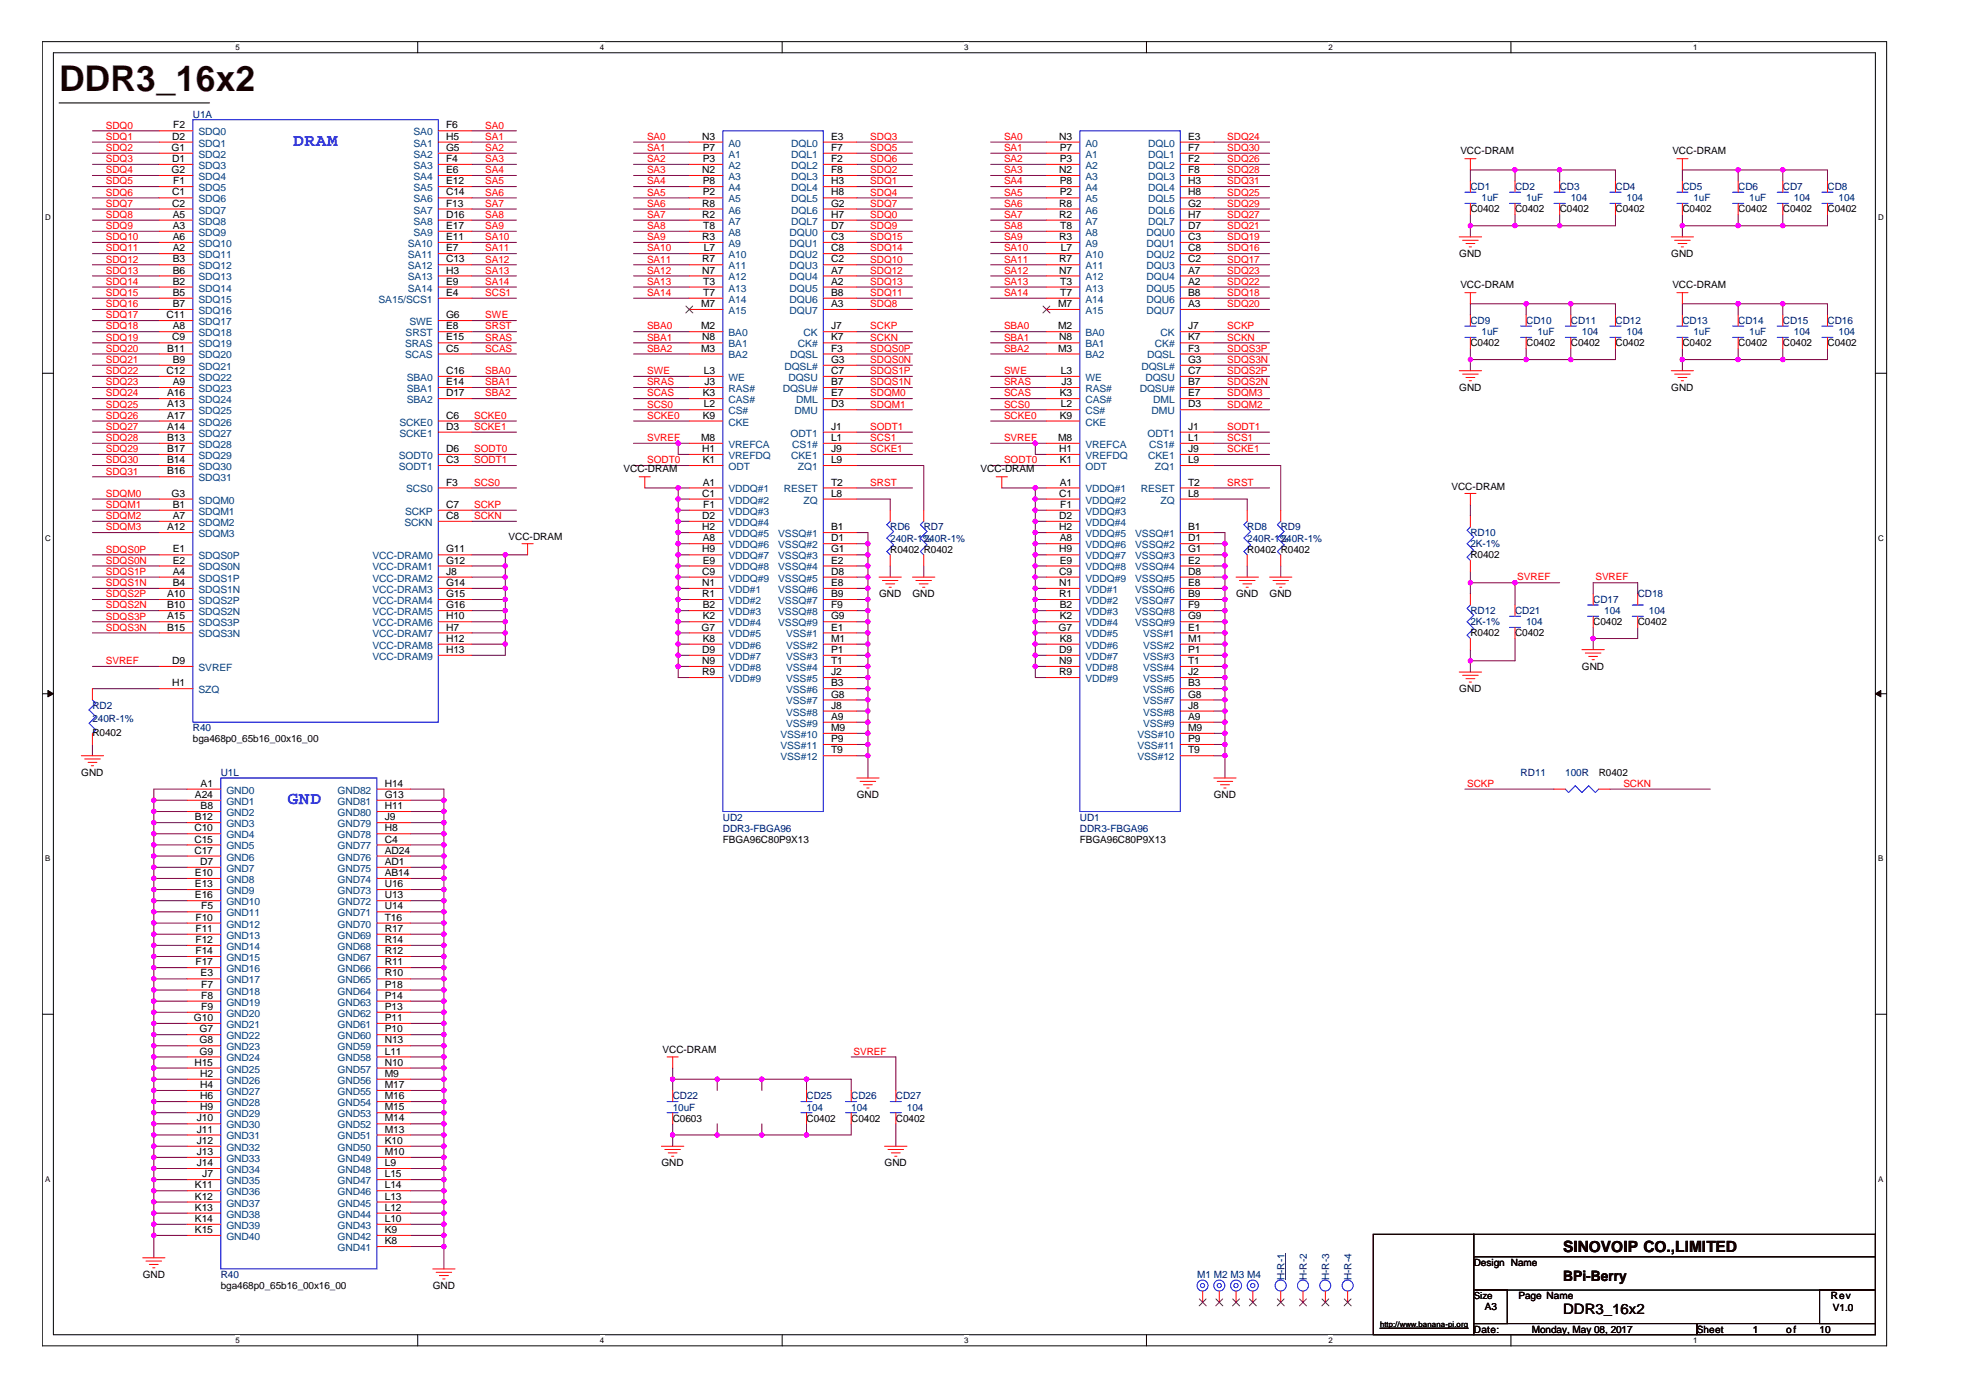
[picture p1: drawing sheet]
<svg xmlns="http://www.w3.org/2000/svg" width="297mm" height="210mm" viewBox="0 0 297 210" stroke-linecap="round" stroke-linejoin="round" font-family="sans-serif">
<defs><g id="words">
<text font-size="5.3" fill="#400000" x="8.9" y="13.7">DDR3_16x2</text>
<g font-size="2.7" fill="#00f">
<text x="44.1" y="21.9">DRAM</text>
<text x="43.2" y="120.8">GND</text>
</g>
<text font-size="2.3" x="234.8" y="188.1">SINOVOIP CO.,LIMITED</text>
<g font-size="2.2">
<text x="234.8" y="197.5">DDR3_16x2</text>
<text x="234.8" y="192.5">BPi-Berry</text>
</g>
<g font-size="1.5" fill="#000080">
<text x="29" y="17.7">U1A</text>
<text x="220.9" y="28.6">CD1</text>
<text x="227.6" y="28.6">CD2</text>
<text x="234.3" y="28.6">CD3</text>
<text x="242.7" y="28.6">CD4</text>
<text x="252.8" y="28.6">CD5</text>
<text x="261.2" y="28.6">CD6</text>
<text x="267.9" y="28.6">CD7</text>
<text x="274.6" y="28.6">CD8</text>
<text x="222.6" y="30.2">1uF</text>
<text x="229.3" y="30.2">1uF</text>
<text x="236" y="30.2">104</text>
<text x="244.4" y="30.2">104</text>
<text x="254.4" y="30.2">1uF</text>
<text x="262.8" y="30.2">1uF</text>
<text x="269.5" y="30.2">104</text>
<text x="276.2" y="30.2">104</text>
<text x="220.9" y="48.7">CD9</text>
<text x="222.6" y="50.3">1uF</text>
<text x="229.3" y="48.7">CD10</text>
<text x="231" y="50.3">1uF</text>
<text x="236" y="48.7">CD11</text>
<text x="237.7" y="50.3">104</text>
<text x="242.7" y="48.7">CD12</text>
<text x="244.4" y="50.3">104</text>
<text x="252.8" y="48.7">CD13</text>
<text x="254.4" y="50.3">1uF</text>
<text x="261.2" y="48.7">CD14</text>
<text x="262.8" y="50.3">1uF</text>
<text x="267.9" y="48.7">CD15</text>
<text x="269.5" y="50.3">104</text>
<text x="274.6" y="48.7">CD16</text>
<text x="276.2" y="50.3">104</text>
<text x="133.8" y="79.7">RD6</text>
<text x="133.8" y="81.4">240R-1%</text>
<text x="138.8" y="79.7">RD7</text>
<text x="138.8" y="81.4">240R-1%</text>
<text x="187.4" y="79.7">RD8</text>
<text x="187.4" y="81.4">240R-1%</text>
<text x="192.4" y="79.7">RD9</text>
<text x="192.4" y="81.4">240R-1%</text>
<text x="220.9" y="80.5">RD10</text>
<text x="220.9" y="82.2">2K-1%</text>
<text x="246.1" y="89.8">CD18</text>
<text x="220.9" y="92.3">RD12</text>
<text x="220.9" y="94">2K-1%</text>
<text x="227.6" y="92.3">CD21</text>
<text x="229.3" y="94">104</text>
<text x="239.4" y="90.6">CD17</text>
<text x="241" y="92.3">104</text>
<text x="247.8" y="92.3">104</text>
<text x="13.9" y="106.5">RD2</text>
<text x="13.9" y="108.5">240R-1%</text>
<text x="29" y="109.9">R40</text>
<text x="33.2" y="116.6">U1L</text>
<text x="228.5" y="116.6">RD11</text>
<text x="235.2" y="116.6">100R</text>
<text x="108.6" y="123.3">UD2</text>
<text x="108.6" y="125">DDR3-FBGA96</text>
<text x="162.2" y="123.3">UD1</text>
<text x="162.2" y="125">DDR3-FBGA96</text>
<text x="101.1" y="165.2">CD22</text>
<text x="101.1" y="166.9">10uF</text>
<text x="121.2" y="165.2">CD25</text>
<text x="121.2" y="166.9">104</text>
<text x="127.9" y="165.2">CD26</text>
<text x="127.9" y="166.9">104</text>
<text x="134.6" y="165.2">CD27</text>
<text x="136.3" y="166.9">104</text>
<text x="33.2" y="192">R40</text>
<text x="179.9" y="192">M1 M2 M3 M4</text>
<text x="193" y="192.3" transform="rotate(-90 193 192.3)">H-R-1</text>
<text x="196.3" y="192.3" transform="rotate(-90 196.3 192.3)">H-R-2</text>
<text x="199.7" y="192.3" transform="rotate(-90 199.7 192.3)">H-R-3</text>
<text x="203.1" y="192.3" transform="rotate(-90 203.1 192.3)">H-R-4</text>
</g>
<g font-size="1.5" fill="#f00">
<text x="15.9" y="19.3">SDQ0</text>
<text x="15.9" y="21">SDQ1</text>
<text x="15.9" y="22.7">SDQ2</text>
<text x="72.9" y="19.3">SA0</text>
<text x="72.9" y="21">SA1</text>
<text x="72.9" y="22.7">SA2</text>
<text x="97.2" y="21">SA0</text>
<text x="97.2" y="22.7">SA1</text>
<text x="130.7" y="21">SDQ3</text>
<text x="130.7" y="22.7">SDQ5</text>
<text x="150.9" y="22.7">SA1</text>
<text x="150.9" y="21">SA0</text>
<text x="184.4" y="21">SDQ24</text>
<text x="184.4" y="22.7">SDQ30</text>
<text x="15.9" y="24.4">SDQ3</text>
<text x="15.9" y="26">SDQ4</text>
<text x="15.9" y="27.7">SDQ5</text>
<text x="15.9" y="29.4">SDQ6</text>
<text x="72.9" y="24.4">SA3</text>
<text x="72.9" y="26">SA4</text>
<text x="72.9" y="27.7">SA5</text>
<text x="72.9" y="29.4">SA6</text>
<text x="97.2" y="26">SA3</text>
<text x="97.2" y="24.4">SA2</text>
<text x="97.2" y="29.4">SA5</text>
<text x="97.2" y="27.7">SA4</text>
<text x="130.7" y="24.4">SDQ6</text>
<text x="130.7" y="27.7">SDQ1</text>
<text x="130.7" y="29.4">SDQ4</text>
<text x="130.7" y="26">SDQ2</text>
<text x="150.9" y="27.7">SA4</text>
<text x="150.9" y="26">SA3</text>
<text x="150.9" y="24.4">SA2</text>
<text x="150.9" y="29.4">SA5</text>
<text x="184.4" y="24.4">SDQ26</text>
<text x="184.4" y="27.7">SDQ31</text>
<text x="184.4" y="29.4">SDQ25</text>
<text x="184.4" y="26">SDQ28</text>
<text x="15.9" y="31.1">SDQ7</text>
<text x="15.9" y="32.7">SDQ8</text>
<text x="15.9" y="34.4">SDQ9</text>
<text x="72.9" y="31.1">SA7</text>
<text x="72.9" y="34.4">SA9</text>
<text x="72.9" y="32.7">SA8</text>
<text x="97.2" y="31.1">SA6</text>
<text x="97.2" y="34.4">SA8</text>
<text x="97.2" y="32.7">SA7</text>
<text x="130.7" y="34.4">SDQ9</text>
<text x="130.7" y="31.1">SDQ7</text>
<text x="130.7" y="32.7">SDQ0</text>
<text x="150.9" y="34.4">SA8</text>
<text x="150.9" y="32.7">SA7</text>
<text x="150.9" y="31.1">SA6</text>
<text x="184.4" y="31.1">SDQ29</text>
<text x="184.4" y="32.7">SDQ27</text>
<text x="184.4" y="34.4">SDQ21</text>
<text x="15.9" y="36.1">SDQ10</text>
<text x="15.9" y="37.8">SDQ11</text>
<text x="15.9" y="39.4">SDQ12</text>
<text x="15.9" y="41.1">SDQ13</text>
<text x="72.9" y="36.1">SA10</text>
<text x="72.9" y="37.8">SA11</text>
<text x="72.9" y="39.4">SA12</text>
<text x="72.9" y="41.1">SA13</text>
<text x="97.2" y="39.4">SA11</text>
<text x="97.2" y="37.8">SA10</text>
<text x="97.2" y="36.1">SA9</text>
<text x="97.2" y="41.1">SA12</text>
<text x="130.7" y="36.1">SDQ15</text>
<text x="130.7" y="37.8">SDQ14</text>
<text x="130.7" y="39.4">SDQ10</text>
<text x="130.7" y="41.1">SDQ12</text>
<text x="150.9" y="36.1">SA9</text>
<text x="150.9" y="41.1">SA12</text>
<text x="150.9" y="39.4">SA11</text>
<text x="150.9" y="37.8">SA10</text>
<text x="184.4" y="37.8">SDQ16</text>
<text x="184.4" y="39.4">SDQ17</text>
<text x="184.4" y="36.1">SDQ19</text>
<text x="184.4" y="41.1">SDQ23</text>
<text x="15.9" y="42.8">SDQ14</text>
<text x="15.9" y="44.5">SDQ15</text>
<text x="15.9" y="46.2">SDQ16</text>
<text x="15.9" y="47.8">SDQ17</text>
<text x="72.9" y="42.8">SA14</text>
<text x="72.9" y="47.8">SWE</text>
<text x="72.9" y="44.5">SCS1</text>
<text x="97.2" y="44.5">SA14</text>
<text x="97.2" y="42.8">SA13</text>
<text x="130.7" y="46.2">SDQ8</text>
<text x="130.7" y="42.8">SDQ13</text>
<text x="130.7" y="44.5">SDQ11</text>
<text x="150.9" y="44.5">SA14</text>
<text x="150.9" y="42.8">SA13</text>
<text x="184.4" y="42.8">SDQ22</text>
<text x="184.4" y="46.2">SDQ20</text>
<text x="184.4" y="44.5">SDQ18</text>
<text x="15.9" y="49.5">SDQ18</text>
<text x="15.9" y="51.2">SDQ19</text>
<text x="15.9" y="52.8">SDQ20</text>
<text x="72.9" y="49.5">SRST</text>
<text x="72.9" y="51.2">SRAS</text>
<text x="72.9" y="52.8">SCAS</text>
<text x="97.2" y="49.5">SBA0</text>
<text x="97.2" y="52.8">SBA2</text>
<text x="97.2" y="51.2">SBA1</text>
<text x="130.7" y="49.5">SCKP</text>
<text x="130.7" y="51.2">SCKN</text>
<text x="130.7" y="52.8">SDQS0P</text>
<text x="150.9" y="52.8">SBA2</text>
<text x="150.9" y="51.2">SBA1</text>
<text x="150.9" y="49.5">SBA0</text>
<text x="184.4" y="52.8">SDQS3P</text>
<text x="184.4" y="51.2">SCKN</text>
<text x="184.4" y="49.5">SCKP</text>
<text x="15.9" y="54.5">SDQ21</text>
<text x="15.9" y="56.2">SDQ22</text>
<text x="15.9" y="57.9">SDQ23</text>
<text x="15.9" y="59.6">SDQ24</text>
<text x="72.9" y="56.2">SBA0</text>
<text x="72.9" y="57.9">SBA1</text>
<text x="72.9" y="59.6">SBA2</text>
<text x="97.2" y="57.9">SRAS</text>
<text x="97.2" y="56.2">SWE</text>
<text x="97.2" y="59.6">SCAS</text>
<text x="130.7" y="54.5">SDQS0N</text>
<text x="130.7" y="56.2">SDQS1P</text>
<text x="130.7" y="59.6">SDQM0</text>
<text x="130.7" y="57.9">SDQS1N</text>
<text x="150.9" y="57.9">SRAS</text>
<text x="150.9" y="56.2">SWE</text>
<text x="150.9" y="59.6">SCAS</text>
<text x="184.4" y="54.5">SDQS3N</text>
<text x="184.4" y="57.9">SDQS2N</text>
<text x="184.4" y="59.6">SDQM3</text>
<text x="184.4" y="56.2">SDQS2P</text>
<text x="15.9" y="61.2">SDQ25</text>
<text x="15.9" y="62.9">SDQ26</text>
<text x="15.9" y="64.6">SDQ27</text>
<text x="71.2" y="64.6">SCKE1</text>
<text x="71.2" y="62.9">SCKE0</text>
<text x="97.2" y="61.2">SCS0</text>
<text x="97.2" y="62.9">SCKE0</text>
<text x="130.7" y="64.6">SODT1</text>
<text x="130.7" y="61.2">SDQM1</text>
<text x="150.9" y="62.9">SCKE0</text>
<text x="150.9" y="61.2">SCS0</text>
<text x="184.4" y="61.2">SDQM2</text>
<text x="184.4" y="64.6">SODT1</text>
<text x="15.9" y="66.3">SDQ28</text>
<text x="15.9" y="67.9">SDQ29</text>
<text x="15.9" y="69.6">SDQ30</text>
<text x="15.9" y="71.3">SDQ31</text>
<text x="71.2" y="69.6">SODT1</text>
<text x="71.2" y="67.9">SODT0</text>
<text x="97.2" y="69.6">SODT0</text>
<text x="97.2" y="66.3">SVREF</text>
<text x="130.7" y="67.9">SCKE1</text>
<text x="130.7" y="66.3">SCS1</text>
<text x="150.9" y="69.6">SODT0</text>
<text x="150.9" y="66.3">SVREF</text>
<text x="184.4" y="67.9">SCKE1</text>
<text x="184.4" y="66.3">SCS1</text>
<text x="15.9" y="78">SDQM2</text>
<text x="15.9" y="74.6">SDQM0</text>
<text x="15.9" y="76.3">SDQM1</text>
<text x="71.2" y="78">SCKN</text>
<text x="71.2" y="76.3">SCKP</text>
<text x="71.2" y="73">SCS0</text>
<text x="130.7" y="73">SRST</text>
<text x="184.4" y="73">SRST</text>
<text x="15.9" y="79.7">SDQM3</text>
<text x="15.9" y="83">SDQS0P</text>
<text x="15.9" y="89.7">SDQS2P</text>
<text x="15.9" y="88.1">SDQS1N</text>
<text x="15.9" y="86.4">SDQS1P</text>
<text x="15.9" y="84.7">SDQS0N</text>
<text x="228" y="87.2">SVREF</text>
<text x="239.7" y="87.2">SVREF</text>
<text x="15.9" y="91.4">SDQS2N</text>
<text x="15.9" y="94.8">SDQS3N</text>
<text x="15.9" y="93.1">SDQS3P</text>
<text x="15.9" y="99.8">SVREF</text>
<text x="220.4" y="118.2">SCKP</text>
<text x="243.9" y="118.2">SCKN</text>
<text x="128.2" y="158.5">SVREF</text>
</g>
<g font-size="1.5">
<text x="25.8" y="22.7">G1</text>
<text x="25.9" y="21">D2</text>
<text x="26" y="19.3">F2</text>
<text x="67" y="19.3">F6</text>
<text x="67" y="21">H5</text>
<text x="67" y="22.7">G5</text>
<text x="105.5" y="21">N3</text>
<text x="105.6" y="22.7">P7</text>
<text x="124.9" y="21">E3</text>
<text x="124.9" y="22.7">F7</text>
<text x="159.1" y="21">N3</text>
<text x="159.2" y="22.7">P7</text>
<text x="178.5" y="21">E3</text>
<text x="178.5" y="22.7">F7</text>
<text x="219.4" y="23.2">VCC-DRAM</text>
<text x="251.3" y="23.2">VCC-DRAM</text>
<text x="25.8" y="26">G2</text>
<text x="25.9" y="24.3">D1</text>
<text x="25.9" y="29.4">C1</text>
<text x="26" y="27.7">F1</text>
<text x="67" y="24.3">F4</text>
<text x="67" y="26">E6</text>
<text x="67" y="27.7">E12</text>
<text x="67" y="29.4">C14</text>
<text x="105.5" y="26">N2</text>
<text x="105.6" y="24.3">P3</text>
<text x="105.6" y="27.7">P8</text>
<text x="105.6" y="29.4">P2</text>
<text x="124.9" y="24.3">F2</text>
<text x="124.9" y="26">F8</text>
<text x="124.9" y="27.7">H3</text>
<text x="124.9" y="29.4">H8</text>
<text x="159.1" y="26">N2</text>
<text x="159.2" y="24.3">P3</text>
<text x="159.2" y="27.7">P8</text>
<text x="159.2" y="29.4">P2</text>
<text x="178.5" y="24.3">F2</text>
<text x="178.5" y="26">F8</text>
<text x="178.5" y="27.7">H3</text>
<text x="178.5" y="29.4">H8</text>
<text x="25.9" y="31">C2</text>
<text x="26" y="32.7">A5</text>
<text x="26" y="34.4">A3</text>
<text x="67" y="31">F13</text>
<text x="67" y="32.7">D16</text>
<text x="67" y="34.4">E17</text>
<text x="105.5" y="31">R8</text>
<text x="105.5" y="32.7">R2</text>
<text x="105.7" y="34.4">T8</text>
<text x="124.9" y="31">G2</text>
<text x="124.9" y="32.7">H7</text>
<text x="124.9" y="34.4">D7</text>
<text x="159.1" y="31">R8</text>
<text x="159.1" y="32.7">R2</text>
<text x="159.3" y="34.4">T8</text>
<text x="178.5" y="31">G2</text>
<text x="178.5" y="32.7">H7</text>
<text x="178.5" y="34.4">D7</text>
<text x="220.9" y="31.9">C0402</text>
<text x="227.6" y="31.9">C0402</text>
<text x="234.3" y="31.9">C0402</text>
<text x="242.7" y="31.9">C0402</text>
<text x="252.8" y="31.9">C0402</text>
<text x="261.2" y="31.9">C0402</text>
<text x="267.9" y="31.9">C0402</text>
<text x="274.6" y="31.9">C0402</text>
<text x="26" y="36.1">A6</text>
<text x="26" y="37.8">A2</text>
<text x="26" y="39.4">B3</text>
<text x="26" y="41.1">B6</text>
<text x="67" y="36.1">E11</text>
<text x="67" y="37.8">E7</text>
<text x="67" y="39.4">C13</text>
<text x="67" y="41.1">H3</text>
<text x="105.5" y="36.1">R3</text>
<text x="105.5" y="39.4">R7</text>
<text x="105.5" y="41.1">N7</text>
<text x="105.7" y="37.8">L7</text>
<text x="124.9" y="36.1">C3</text>
<text x="124.9" y="37.8">C8</text>
<text x="124.9" y="39.4">C2</text>
<text x="124.9" y="41.1">A7</text>
<text x="159.1" y="36.1">R3</text>
<text x="159.1" y="39.4">R7</text>
<text x="159.1" y="41.1">N7</text>
<text x="159.4" y="37.8">L7</text>
<text x="178.5" y="36.1">C3</text>
<text x="178.5" y="37.8">C8</text>
<text x="178.5" y="39.4">C2</text>
<text x="178.5" y="41.1">A7</text>
<text x="219.2" y="38.6">GND</text>
<text x="251.1" y="38.6">GND</text>
<text x="25" y="47.8">C11</text>
<text x="26" y="42.8">B2</text>
<text x="26" y="44.4">B5</text>
<text x="26" y="46.1">B7</text>
<text x="67" y="47.8">G6</text>
<text x="67" y="42.8">E9</text>
<text x="67" y="44.4">E4</text>
<text x="105.3" y="46.1">M7</text>
<text x="105.7" y="42.8">T3</text>
<text x="105.7" y="44.4">T7</text>
<text x="124.9" y="42.8">A2</text>
<text x="124.9" y="44.4">B8</text>
<text x="124.9" y="46.1">A3</text>
<text x="159" y="46.1">M7</text>
<text x="159.3" y="42.8">T3</text>
<text x="159.3" y="44.4">T7</text>
<text x="178.5" y="42.8">A2</text>
<text x="178.5" y="44.4">B8</text>
<text x="178.5" y="46.1">A3</text>
<text x="219.4" y="43.3">VCC-DRAM</text>
<text x="251.3" y="43.3">VCC-DRAM</text>
<text x="25.1" y="52.8">B11</text>
<text x="25.9" y="51.2">C9</text>
<text x="26" y="49.5">A8</text>
<text x="67" y="52.8">C5</text>
<text x="67" y="51.2">E15</text>
<text x="67" y="49.5">E8</text>
<text x="105.3" y="49.5">M2</text>
<text x="105.3" y="52.8">M3</text>
<text x="105.5" y="51.2">N8</text>
<text x="124.9" y="49.5">J7</text>
<text x="124.9" y="51.2">K7</text>
<text x="124.9" y="52.8">F3</text>
<text x="159" y="49.5">M2</text>
<text x="159" y="52.8">M3</text>
<text x="159.1" y="51.2">N8</text>
<text x="178.5" y="49.5">J7</text>
<text x="178.5" y="51.2">K7</text>
<text x="178.5" y="52.8">F3</text>
<text x="220.9" y="52">C0402</text>
<text x="229.3" y="52">C0402</text>
<text x="236" y="52">C0402</text>
<text x="242.7" y="52">C0402</text>
<text x="252.8" y="52">C0402</text>
<text x="261.2" y="52">C0402</text>
<text x="267.9" y="52">C0402</text>
<text x="274.6" y="52">C0402</text>
<text x="25" y="56.2">C12</text>
<text x="25.1" y="59.5">A16</text>
<text x="26" y="54.5">B9</text>
<text x="26" y="57.9">A9</text>
<text x="67" y="56.2">C16</text>
<text x="67" y="57.9">E14</text>
<text x="67" y="59.5">D17</text>
<text x="105.6" y="59.5">K3</text>
<text x="105.7" y="56.2">L3</text>
<text x="105.8" y="57.9">J3</text>
<text x="124.9" y="54.5">G3</text>
<text x="124.9" y="56.2">C7</text>
<text x="124.9" y="57.9">B7</text>
<text x="124.9" y="59.5">E7</text>
<text x="159.2" y="59.5">K3</text>
<text x="159.4" y="56.2">L3</text>
<text x="159.5" y="57.9">J3</text>
<text x="178.5" y="54.5">G3</text>
<text x="178.5" y="56.2">C7</text>
<text x="178.5" y="57.9">B7</text>
<text x="178.5" y="59.5">E7</text>
<text x="219.2" y="58.7">GND</text>
<text x="251.1" y="58.7">GND</text>
<text x="25.1" y="61.2">A13</text>
<text x="25.1" y="62.9">A17</text>
<text x="25.1" y="64.6">A14</text>
<text x="67" y="62.9">C6</text>
<text x="67" y="64.6">D3</text>
<text x="105.6" y="62.9">K9</text>
<text x="105.7" y="61.2">L2</text>
<text x="124.9" y="61.2">D3</text>
<text x="124.9" y="64.6">J1</text>
<text x="159.2" y="62.9">K9</text>
<text x="159.4" y="61.2">L2</text>
<text x="178.5" y="61.2">D3</text>
<text x="178.5" y="64.6">J1</text>
<text x="25.1" y="66.2">B13</text>
<text x="25.1" y="67.9">B17</text>
<text x="25.1" y="69.6">B14</text>
<text x="25.1" y="71.3">B16</text>
<text x="67" y="67.9">D6</text>
<text x="67" y="69.6">C3</text>
<text x="93.7" y="71">VCC-DRAM</text>
<text x="105.3" y="66.2">M8</text>
<text x="105.5" y="67.9">H1</text>
<text x="105.6" y="69.6">K1</text>
<text x="124.9" y="66.2">L1</text>
<text x="124.9" y="67.9">J9</text>
<text x="124.9" y="69.6">L9</text>
<text x="147.3" y="71">VCC-DRAM</text>
<text x="159" y="66.2">M8</text>
<text x="159.1" y="67.9">H1</text>
<text x="159.2" y="69.6">K1</text>
<text x="178.5" y="66.2">L1</text>
<text x="178.5" y="67.9">J9</text>
<text x="178.5" y="69.6">L9</text>
<text x="25.8" y="74.6">G3</text>
<text x="26" y="76.3">B1</text>
<text x="26" y="78">A7</text>
<text x="67" y="78">C8</text>
<text x="67" y="76.3">C7</text>
<text x="67" y="73">F3</text>
<text x="105.5" y="74.6">C1</text>
<text x="105.5" y="78">D2</text>
<text x="105.6" y="73">A1</text>
<text x="105.7" y="76.3">F1</text>
<text x="124.9" y="74.6">L8</text>
<text x="124.9" y="73">T2</text>
<text x="159.1" y="74.6">C1</text>
<text x="159.1" y="78">D2</text>
<text x="159.2" y="73">A1</text>
<text x="159.3" y="76.3">F1</text>
<text x="178.5" y="74.6">L8</text>
<text x="178.5" y="73">T2</text>
<text x="218.1" y="73.7">VCC-DRAM</text>
<text x="25.1" y="79.7">A12</text>
<text x="26" y="83">E1</text>
<text x="67" y="83">G11</text>
<text x="76.4" y="81.2">VCC-DRAM</text>
<text x="105.5" y="79.7">H2</text>
<text x="105.5" y="83">H9</text>
<text x="105.6" y="81.3">A8</text>
<text x="124.9" y="79.7">B1</text>
<text x="124.9" y="81.3">D1</text>
<text x="124.9" y="83">G1</text>
<text x="133.8" y="83.1">R0402 R0402</text>
<text x="159.1" y="79.7">H2</text>
<text x="159.1" y="83">H9</text>
<text x="159.2" y="81.3">A8</text>
<text x="178.5" y="79.7">B1</text>
<text x="178.5" y="81.3">D1</text>
<text x="178.5" y="83">G1</text>
<text x="187.4" y="83.1">R0402 R0402</text>
<text x="220.9" y="83.9">R0402</text>
<text x="25.1" y="89.7">A10</text>
<text x="26" y="84.7">E2</text>
<text x="26" y="86.4">A4</text>
<text x="26" y="88">B4</text>
<text x="67" y="84.7">G12</text>
<text x="67" y="88">G14</text>
<text x="67" y="89.7">G15</text>
<text x="67" y="86.4">J8</text>
<text x="105.5" y="86.4">C9</text>
<text x="105.5" y="89.7">R1</text>
<text x="105.5" y="88">N1</text>
<text x="105.6" y="84.7">E9</text>
<text x="124.9" y="84.7">E2</text>
<text x="124.9" y="86.4">D8</text>
<text x="124.9" y="88">E8</text>
<text x="124.9" y="89.7">B9</text>
<text x="132.1" y="89.8">GND</text>
<text x="137.1" y="89.8">GND</text>
<text x="159.1" y="86.4">C9</text>
<text x="159.1" y="89.7">R1</text>
<text x="159.1" y="88">N1</text>
<text x="159.2" y="84.7">E9</text>
<text x="178.5" y="84.7">E2</text>
<text x="178.5" y="86.4">D8</text>
<text x="178.5" y="88">E8</text>
<text x="178.5" y="89.7">B9</text>
<text x="185.7" y="89.8">GND</text>
<text x="190.8" y="89.8">GND</text>
<text x="25.1" y="91.4">B10</text>
<text x="25.1" y="93.1">A15</text>
<text x="25.1" y="94.7">B15</text>
<text x="67" y="91.4">G16</text>
<text x="67" y="93.1">H10</text>
<text x="67" y="94.7">H7</text>
<text x="105.4" y="94.7">G7</text>
<text x="105.6" y="91.4">B2</text>
<text x="105.6" y="93.1">K2</text>
<text x="124.9" y="91.4">F9</text>
<text x="124.9" y="93.1">G9</text>
<text x="124.9" y="94.7">E1</text>
<text x="159" y="94.7">G7</text>
<text x="159.2" y="91.4">B2</text>
<text x="159.2" y="93.1">K2</text>
<text x="178.5" y="91.4">F9</text>
<text x="178.5" y="93.1">G9</text>
<text x="178.5" y="94.7">E1</text>
<text x="220.9" y="95.6">R0402</text>
<text x="227.6" y="95.6">C0402</text>
<text x="239.4" y="94">C0402</text>
<text x="246.1" y="94">C0402</text>
<text x="25.9" y="99.8">D9</text>
<text x="67" y="96.4">H12</text>
<text x="67" y="98.1">H13</text>
<text x="105.5" y="98.1">D9</text>
<text x="105.5" y="99.8">N9</text>
<text x="105.5" y="101.4">R9</text>
<text x="105.6" y="96.4">K8</text>
<text x="124.9" y="96.4">M1</text>
<text x="124.9" y="98.1">P1</text>
<text x="124.9" y="99.8">T1</text>
<text x="124.9" y="101.4">J2</text>
<text x="159.1" y="98.1">D9</text>
<text x="159.1" y="99.8">N9</text>
<text x="159.1" y="101.4">R9</text>
<text x="159.2" y="96.4">K8</text>
<text x="178.5" y="96.4">M1</text>
<text x="178.5" y="98.1">P1</text>
<text x="178.5" y="99.8">T1</text>
<text x="178.5" y="101.4">J2</text>
<text x="237.7" y="100.6">GND</text>
<text x="25.9" y="103.1">H1</text>
<text x="124.9" y="103.1">B3</text>
<text x="124.9" y="104.8">G8</text>
<text x="124.9" y="106.5">J8</text>
<text x="178.5" y="103.1">B3</text>
<text x="178.5" y="104.8">G8</text>
<text x="178.5" y="106.5">J8</text>
<text x="219.2" y="104">GND</text>
<text x="13.9" y="110.5">R0402</text>
<text x="29" y="111.5">bga468p0_65b16_00x16_00</text>
<text x="124.9" y="108.2">A9</text>
<text x="124.9" y="109.8">M9</text>
<text x="124.9" y="111.5">P9</text>
<text x="124.9" y="113.2">T9</text>
<text x="178.5" y="108.2">A9</text>
<text x="178.5" y="109.8">M9</text>
<text x="178.5" y="111.5">P9</text>
<text x="178.5" y="113.2">T9</text>
<text x="12.2" y="116.6">GND</text>
<text x="29.3" y="119.9">A24</text>
<text x="30.1" y="118.2">A1</text>
<text x="57.8" y="119.9">G13</text>
<text x="57.8" y="118.2">H14</text>
<text x="128.7" y="119.9">GND</text>
<text x="182.4" y="119.9">GND</text>
<text x="240.2" y="116.6">R0402</text>
<text x="29.2" y="124.9">C10</text>
<text x="29.3" y="123.2">B12</text>
<text x="30.1" y="121.6">B8</text>
<text x="57.8" y="124.9">H8</text>
<text x="57.8" y="123.2">J9</text>
<text x="57.8" y="121.6">H11</text>
<text x="29.2" y="126.6">C15</text>
<text x="29.2" y="128.3">C17</text>
<text x="29.3" y="131.6">E10</text>
<text x="30.1" y="130">D7</text>
<text x="57.8" y="131.6">AB14</text>
<text x="57.8" y="130">AD1</text>
<text x="57.8" y="128.3">AD24</text>
<text x="57.8" y="126.6">C4</text>
<text x="108.6" y="126.6">FBGA96C80P9X13</text>
<text x="162.2" y="126.6">FBGA96C80P9X13</text>
<text x="29.3" y="133.3">E13</text>
<text x="29.3" y="135">E16</text>
<text x="30.2" y="136.6">F5</text>
<text x="57.8" y="136.6">U14</text>
<text x="57.8" y="135">U13</text>
<text x="57.8" y="133.3">U16</text>
<text x="29.4" y="138.3">F10</text>
<text x="29.4" y="140">F11</text>
<text x="29.4" y="141.7">F12</text>
<text x="29.4" y="143.4">F14</text>
<text x="57.8" y="143.4">R12</text>
<text x="57.8" y="141.7">R14</text>
<text x="57.8" y="140">R17</text>
<text x="57.8" y="138.3">T16</text>
<text x="29.4" y="145">F17</text>
<text x="30.1" y="146.7">E3</text>
<text x="30.2" y="148.4">F7</text>
<text x="57.8" y="148.4">P18</text>
<text x="57.8" y="146.7">R10</text>
<text x="57.8" y="145">R11</text>
<text x="29.1" y="153.4">G10</text>
<text x="30" y="155.1">G7</text>
<text x="30.2" y="150.1">F8</text>
<text x="30.2" y="151.7">F9</text>
<text x="57.8" y="155.1">P10</text>
<text x="57.8" y="153.4">P11</text>
<text x="57.8" y="151.7">P13</text>
<text x="57.8" y="150.1">P14</text>
<text x="29.2" y="160.1">H15</text>
<text x="30" y="156.8">G8</text>
<text x="30" y="158.4">G9</text>
<text x="30.1" y="161.8">H2</text>
<text x="57.8" y="161.8">M9</text>
<text x="57.8" y="160.1">N10</text>
<text x="57.8" y="158.4">L11</text>
<text x="57.8" y="156.8">N13</text>
<text x="99.5" y="158.2">VCC-DRAM</text>
<text x="30.1" y="163.5">H4</text>
<text x="30.1" y="165.2">H6</text>
<text x="30.1" y="166.8">H9</text>
<text x="57.8" y="166.8">M15</text>
<text x="57.8" y="165.2">M16</text>
<text x="57.8" y="163.5">M17</text>
<text x="29.5" y="168.5">J10</text>
<text x="29.5" y="170.2">J11</text>
<text x="29.5" y="171.9">J12</text>
<text x="29.5" y="173.5">J13</text>
<text x="57.8" y="173.5">M10</text>
<text x="57.8" y="171.9">K10</text>
<text x="57.8" y="170.2">M13</text>
<text x="57.8" y="168.5">M14</text>
<text x="101.1" y="168.5">C0603</text>
<text x="121.2" y="168.5">C0402</text>
<text x="127.9" y="168.5">C0402</text>
<text x="134.6" y="168.5">C0402</text>
<text x="29.3" y="178.6">K11</text>
<text x="29.5" y="175.2">J14</text>
<text x="30.4" y="176.9">J7</text>
<text x="57.8" y="178.6">L14</text>
<text x="57.8" y="176.9">L15</text>
<text x="57.8" y="175.2">L9</text>
<text x="99.4" y="175.3">GND</text>
<text x="132.9" y="175.3">GND</text>
<text x="29.3" y="180.2">K12</text>
<text x="29.3" y="181.9">K13</text>
<text x="29.3" y="183.6">K14</text>
<text x="29.3" y="185.3">K15</text>
<text x="57.8" y="185.3">K9</text>
<text x="57.8" y="183.6">L10</text>
<text x="57.8" y="181.9">L12</text>
<text x="57.8" y="180.2">L13</text>
<text x="57.8" y="186.9">K8</text>
<text x="221.4" y="190.2">Design Name</text>
<text x="21.4" y="192">GND</text>
<text x="33.2" y="193.7">bga468p0_65b16_00x16_00</text>
<text x="65" y="193.7">GND</text>
<text x="221.4" y="195.1">Size</text>
<text x="223.1" y="196.9">A3</text>
<text x="228.1" y="195.2">Page Name</text>
<text x="275.1" y="195.2">Rev</text>
<text x="275.4" y="197">V1.0</text>
<text x="221.4" y="200.2">Date:</text>
<text x="230.1" y="200.2">Monday, May 08, 2017</text>
<text x="255" y="200.2">Sheet</text>
<text x="263.3" y="200.2">1</text>
<text x="268.4" y="200.2">of</text>
<text x="273.4" y="200.2">10</text>
</g>
<g font-size="1.5" fill="#004080">
<text x="29.8" y="20.3">SDQ0</text>
<text x="29.8" y="22">SDQ1</text>
<text x="29.8" y="23.7">SDQ2</text>
<text x="62.1" y="20.3">SA0</text>
<text x="62.1" y="22">SA1</text>
<text x="62.1" y="23.7">SA2</text>
<text x="109.5" y="22">A0</text>
<text x="109.5" y="23.7">A1</text>
<text x="118.9" y="22">DQL0</text>
<text x="118.9" y="23.7">DQL1</text>
<text x="163.1" y="22">A0</text>
<text x="163.1" y="23.7">A1</text>
<text x="172.5" y="22">DQL0</text>
<text x="172.5" y="23.7">DQL1</text>
<text x="29.8" y="25.4">SDQ3</text>
<text x="29.8" y="27">SDQ4</text>
<text x="29.8" y="28.7">SDQ5</text>
<text x="62.1" y="25.4">SA3</text>
<text x="62.1" y="27">SA4</text>
<text x="62.1" y="28.7">SA5</text>
<text x="109.5" y="25.4">A2</text>
<text x="109.5" y="27">A3</text>
<text x="109.5" y="28.7">A4</text>
<text x="118.9" y="25.4">DQL2</text>
<text x="118.9" y="27">DQL3</text>
<text x="118.9" y="28.7">DQL4</text>
<text x="163.1" y="25.4">A2</text>
<text x="163.1" y="27">A3</text>
<text x="163.1" y="28.7">A4</text>
<text x="172.5" y="25.4">DQL2</text>
<text x="172.5" y="27">DQL3</text>
<text x="172.5" y="28.7">DQL4</text>
<text x="29.8" y="30.4">SDQ6</text>
<text x="29.8" y="32.1">SDQ7</text>
<text x="29.8" y="33.8">SDQ8</text>
<text x="29.8" y="35.4">SDQ9</text>
<text x="62.1" y="30.4">SA6</text>
<text x="62.1" y="32.1">SA7</text>
<text x="62.1" y="33.8">SA8</text>
<text x="62.1" y="35.4">SA9</text>
<text x="109.5" y="30.4">A5</text>
<text x="109.5" y="32.1">A6</text>
<text x="109.5" y="33.8">A7</text>
<text x="109.5" y="35.4">A8</text>
<text x="118.6" y="35.4">DQU0</text>
<text x="118.9" y="30.4">DQL5</text>
<text x="118.9" y="32.1">DQL6</text>
<text x="118.9" y="33.8">DQL7</text>
<text x="163.1" y="30.4">A5</text>
<text x="163.1" y="32.1">A6</text>
<text x="163.1" y="33.8">A7</text>
<text x="163.1" y="35.4">A8</text>
<text x="172.3" y="35.4">DQU0</text>
<text x="172.5" y="30.4">DQL5</text>
<text x="172.5" y="32.1">DQL6</text>
<text x="172.5" y="33.8">DQL7</text>
<text x="29.8" y="37.1">SDQ10</text>
<text x="29.8" y="38.8">SDQ11</text>
<text x="29.8" y="40.5">SDQ12</text>
<text x="61.3" y="37.1">SA10</text>
<text x="61.3" y="38.8">SA11</text>
<text x="61.3" y="40.5">SA12</text>
<text x="109.5" y="37.1">A9</text>
<text x="109.5" y="38.8">A10</text>
<text x="109.5" y="40.5">A11</text>
<text x="118.6" y="37.1">DQU1</text>
<text x="118.6" y="38.8">DQU2</text>
<text x="118.6" y="40.5">DQU3</text>
<text x="163.1" y="37.1">A9</text>
<text x="163.1" y="38.8">A10</text>
<text x="163.1" y="40.5">A11</text>
<text x="172.3" y="37.1">DQU1</text>
<text x="172.3" y="38.8">DQU2</text>
<text x="172.3" y="40.5">DQU3</text>
<text x="29.8" y="42.1">SDQ13</text>
<text x="29.8" y="43.8">SDQ14</text>
<text x="29.8" y="45.5">SDQ15</text>
<text x="29.8" y="47.2">SDQ16</text>
<text x="56.9" y="45.5">SA15/SCS1</text>
<text x="61.3" y="42.1">SA13</text>
<text x="61.3" y="43.8">SA14</text>
<text x="109.5" y="42.1">A12</text>
<text x="109.5" y="43.8">A13</text>
<text x="109.5" y="45.5">A14</text>
<text x="109.5" y="47.2">A15</text>
<text x="118.6" y="42.1">DQU4</text>
<text x="118.6" y="43.8">DQU5</text>
<text x="118.6" y="45.5">DQU6</text>
<text x="118.6" y="47.2">DQU7</text>
<text x="163.1" y="42.1">A12</text>
<text x="163.1" y="43.8">A13</text>
<text x="163.1" y="45.5">A14</text>
<text x="163.1" y="47.2">A15</text>
<text x="172.3" y="42.1">DQU4</text>
<text x="172.3" y="43.8">DQU5</text>
<text x="172.3" y="45.5">DQU6</text>
<text x="172.3" y="47.2">DQU7</text>
<text x="29.8" y="48.8">SDQ17</text>
<text x="29.8" y="50.5">SDQ18</text>
<text x="29.8" y="52.2">SDQ19</text>
<text x="29.8" y="53.9">SDQ20</text>
<text x="60.9" y="53.9">SCAS</text>
<text x="60.9" y="52.2">SRAS</text>
<text x="60.9" y="50.5">SRST</text>
<text x="61.5" y="48.8">SWE</text>
<text x="109.5" y="50.5">BA0</text>
<text x="109.5" y="52.2">BA1</text>
<text x="109.5" y="53.9">BA2</text>
<text x="118.7" y="53.9">DQSL</text>
<text x="119.9" y="52.2">CK#</text>
<text x="120.7" y="50.5">CK</text>
<text x="163.1" y="50.5">BA0</text>
<text x="163.1" y="52.2">BA1</text>
<text x="163.1" y="53.9">BA2</text>
<text x="172.3" y="53.9">DQSL</text>
<text x="173.5" y="52.2">CK#</text>
<text x="174.4" y="50.5">CK</text>
<text x="29.8" y="55.6">SDQ21</text>
<text x="29.8" y="57.2">SDQ22</text>
<text x="29.8" y="58.9">SDQ23</text>
<text x="61.1" y="57.2">SBA0</text>
<text x="61.1" y="58.9">SBA1</text>
<text x="109.5" y="57.2">WE</text>
<text x="109.5" y="58.9">RAS#</text>
<text x="117.6" y="58.9">DQSU#</text>
<text x="117.9" y="55.6">DQSL#</text>
<text x="118.4" y="57.2">DQSU</text>
<text x="163.1" y="57.2">WE</text>
<text x="163.1" y="58.9">RAS#</text>
<text x="171.2" y="58.9">DQSU#</text>
<text x="171.5" y="55.6">DQSL#</text>
<text x="172.1" y="57.2">DQSU</text>
<text x="29.8" y="60.6">SDQ24</text>
<text x="29.8" y="62.2">SDQ25</text>
<text x="29.8" y="63.9">SDQ26</text>
<text x="29.8" y="65.6">SDQ27</text>
<text x="60" y="63.9">SCKE0</text>
<text x="60" y="65.6">SCKE1</text>
<text x="61.1" y="60.6">SBA2</text>
<text x="109.5" y="60.6">CAS#</text>
<text x="109.5" y="62.2">CS#</text>
<text x="109.5" y="63.9">CKE</text>
<text x="118.8" y="65.6">ODT1</text>
<text x="119.4" y="62.2">DMU</text>
<text x="119.6" y="60.6">DML</text>
<text x="163.1" y="60.6">CAS#</text>
<text x="163.1" y="62.2">CS#</text>
<text x="163.1" y="63.9">CKE</text>
<text x="172.4" y="65.6">ODT1</text>
<text x="173" y="62.2">DMU</text>
<text x="173.3" y="60.6">DML</text>
<text x="29.8" y="67.3">SDQ28</text>
<text x="29.8" y="69">SDQ29</text>
<text x="29.8" y="70.6">SDQ30</text>
<text x="59.9" y="69">SODT0</text>
<text x="59.9" y="70.6">SODT1</text>
<text x="109.5" y="67.3">VREFCA</text>
<text x="109.5" y="69">VREFDQ</text>
<text x="109.5" y="70.6">ODT</text>
<text x="118.9" y="69">CKE1</text>
<text x="119" y="67.3">CS1#</text>
<text x="119.9" y="70.6">ZQ1</text>
<text x="163.1" y="67.3">VREFCA</text>
<text x="163.1" y="69">VREFDQ</text>
<text x="163.1" y="70.6">ODT</text>
<text x="172.5" y="69">CKE1</text>
<text x="172.7" y="67.3">CS1#</text>
<text x="173.5" y="70.6">ZQ1</text>
<text x="29.8" y="72.3">SDQ31</text>
<text x="29.8" y="75.7">SDQM0</text>
<text x="29.8" y="77.3">SDQM1</text>
<text x="60.9" y="77.3">SCKP</text>
<text x="61" y="74">SCS0</text>
<text x="109.5" y="74">VDDQ#1</text>
<text x="109.5" y="75.7">VDDQ#2</text>
<text x="109.5" y="77.3">VDDQ#3</text>
<text x="117.8" y="74">RESET</text>
<text x="120.7" y="75.7">ZQ</text>
<text x="163.1" y="74">VDDQ#1</text>
<text x="163.1" y="75.7">VDDQ#2</text>
<text x="163.1" y="77.3">VDDQ#3</text>
<text x="171.4" y="74">RESET</text>
<text x="174.4" y="75.7">ZQ</text>
<text x="29.8" y="79">SDQM2</text>
<text x="29.8" y="80.7">SDQM3</text>
<text x="60.8" y="79">SCKN</text>
<text x="109.5" y="79">VDDQ#4</text>
<text x="109.5" y="80.7">VDDQ#5</text>
<text x="109.5" y="82.4">VDDQ#6</text>
<text x="116.9" y="80.7">VSSQ#1</text>
<text x="116.9" y="82.4">VSSQ#2</text>
<text x="163.1" y="79">VDDQ#4</text>
<text x="163.1" y="80.7">VDDQ#5</text>
<text x="163.1" y="82.4">VDDQ#6</text>
<text x="170.6" y="80.7">VSSQ#1</text>
<text x="170.6" y="82.4">VSSQ#2</text>
<text x="29.8" y="84">SDQS0P</text>
<text x="29.8" y="85.7">SDQS0N</text>
<text x="29.8" y="87.4">SDQS1P</text>
<text x="29.8" y="89.1">SDQS1N</text>
<text x="55.9" y="84">VCC-DRAM0</text>
<text x="55.9" y="85.7">VCC-DRAM1</text>
<text x="55.9" y="89.1">VCC-DRAM3</text>
<text x="55.9" y="87.4">VCC-DRAM2</text>
<text x="109.5" y="84">VDDQ#7</text>
<text x="109.5" y="85.7">VDDQ#8</text>
<text x="109.5" y="87.4">VDDQ#9</text>
<text x="109.5" y="89.1">VDD#1</text>
<text x="116.9" y="84">VSSQ#3</text>
<text x="116.9" y="85.7">VSSQ#4</text>
<text x="116.9" y="87.4">VSSQ#5</text>
<text x="116.9" y="89.1">VSSQ#6</text>
<text x="163.1" y="84">VDDQ#7</text>
<text x="163.1" y="85.7">VDDQ#8</text>
<text x="163.1" y="87.4">VDDQ#9</text>
<text x="163.1" y="89.1">VDD#1</text>
<text x="170.6" y="84">VSSQ#3</text>
<text x="170.6" y="85.7">VSSQ#4</text>
<text x="170.6" y="87.4">VSSQ#5</text>
<text x="170.6" y="89.1">VSSQ#6</text>
<text x="29.8" y="90.8">SDQS2P</text>
<text x="29.8" y="92.4">SDQS2N</text>
<text x="29.8" y="94.1">SDQS3P</text>
<text x="29.8" y="95.8">SDQS3N</text>
<text x="55.9" y="90.8">VCC-DRAM4</text>
<text x="55.9" y="92.4">VCC-DRAM5</text>
<text x="55.9" y="94.1">VCC-DRAM6</text>
<text x="55.9" y="95.8">VCC-DRAM7</text>
<text x="109.5" y="90.8">VDD#2</text>
<text x="109.5" y="92.4">VDD#3</text>
<text x="109.5" y="94.1">VDD#4</text>
<text x="109.5" y="95.8">VDD#5</text>
<text x="116.9" y="90.8">VSSQ#7</text>
<text x="116.9" y="92.4">VSSQ#8</text>
<text x="116.9" y="94.1">VSSQ#9</text>
<text x="118.1" y="95.8">VSS#1</text>
<text x="163.1" y="90.8">VDD#2</text>
<text x="163.1" y="92.4">VDD#3</text>
<text x="163.1" y="94.1">VDD#4</text>
<text x="163.1" y="95.8">VDD#5</text>
<text x="170.6" y="90.8">VSSQ#7</text>
<text x="170.6" y="92.4">VSSQ#8</text>
<text x="170.6" y="94.1">VSSQ#9</text>
<text x="171.7" y="95.8">VSS#1</text>
<text x="29.8" y="100.8">SVREF</text>
<text x="55.9" y="97.5">VCC-DRAM8</text>
<text x="55.9" y="99.1">VCC-DRAM9</text>
<text x="109.5" y="97.5">VDD#6</text>
<text x="109.5" y="99.1">VDD#7</text>
<text x="109.5" y="100.8">VDD#8</text>
<text x="118.1" y="97.5">VSS#2</text>
<text x="118.1" y="99.1">VSS#3</text>
<text x="118.1" y="100.8">VSS#4</text>
<text x="163.1" y="97.5">VDD#6</text>
<text x="163.1" y="99.1">VDD#7</text>
<text x="163.1" y="100.8">VDD#8</text>
<text x="171.7" y="97.5">VSS#2</text>
<text x="171.7" y="99.1">VSS#3</text>
<text x="171.7" y="100.8">VSS#4</text>
<text x="29.8" y="104.2">SZQ</text>
<text x="109.5" y="102.5">VDD#9</text>
<text x="118.1" y="102.5">VSS#5</text>
<text x="118.1" y="104.2">VSS#6</text>
<text x="118.1" y="105.8">VSS#7</text>
<text x="118.1" y="107.5">VSS#8</text>
<text x="163.1" y="102.5">VDD#9</text>
<text x="171.7" y="102.5">VSS#5</text>
<text x="171.7" y="104.2">VSS#6</text>
<text x="171.7" y="105.8">VSS#7</text>
<text x="171.7" y="107.5">VSS#8</text>
<text x="117.3" y="110.9">VSS#10</text>
<text x="117.3" y="112.5">VSS#11</text>
<text x="118.1" y="109.2">VSS#9</text>
<text x="170.9" y="110.9">VSS#10</text>
<text x="170.9" y="112.5">VSS#11</text>
<text x="171.7" y="109.2">VSS#9</text>
<text x="34" y="119.2">GND0</text>
<text x="50.7" y="119.2">GND82</text>
<text x="117.3" y="114.2">VSS#12</text>
<text x="170.9" y="114.2">VSS#12</text>
<text x="34" y="120.9">GND1</text>
<text x="34" y="122.6">GND2</text>
<text x="34" y="124.3">GND3</text>
<text x="34" y="126">GND4</text>
<text x="50.7" y="126">GND78</text>
<text x="50.7" y="124.3">GND79</text>
<text x="50.7" y="122.6">GND80</text>
<text x="50.7" y="120.9">GND81</text>
<text x="34" y="127.6">GND5</text>
<text x="34" y="129.3">GND6</text>
<text x="34" y="131">GND7</text>
<text x="50.7" y="131">GND75</text>
<text x="50.7" y="129.3">GND76</text>
<text x="50.7" y="127.6">GND77</text>
<text x="34" y="132.7">GND8</text>
<text x="34" y="134.3">GND9</text>
<text x="34" y="136">GND10</text>
<text x="34" y="137.7">GND11</text>
<text x="50.7" y="137.7">GND71</text>
<text x="50.7" y="136">GND72</text>
<text x="50.7" y="134.3">GND73</text>
<text x="50.7" y="132.7">GND74</text>
<text x="34" y="139.4">GND12</text>
<text x="34" y="141">GND13</text>
<text x="34" y="142.7">GND14</text>
<text x="50.7" y="142.7">GND68</text>
<text x="50.7" y="141">GND69</text>
<text x="50.7" y="139.4">GND70</text>
<text x="34" y="144.4">GND15</text>
<text x="34" y="146.1">GND16</text>
<text x="34" y="147.8">GND17</text>
<text x="34" y="149.4">GND18</text>
<text x="50.7" y="149.4">GND64</text>
<text x="50.7" y="147.8">GND65</text>
<text x="50.7" y="146.1">GND66</text>
<text x="50.7" y="144.4">GND67</text>
<text x="34" y="151.1">GND19</text>
<text x="34" y="152.8">GND20</text>
<text x="34" y="154.4">GND21</text>
<text x="50.7" y="154.4">GND61</text>
<text x="50.7" y="152.8">GND62</text>
<text x="50.7" y="151.1">GND63</text>
<text x="34" y="156.1">GND22</text>
<text x="34" y="157.8">GND23</text>
<text x="34" y="159.5">GND24</text>
<text x="34" y="161.2">GND25</text>
<text x="50.7" y="161.2">GND57</text>
<text x="50.7" y="159.5">GND58</text>
<text x="50.7" y="157.8">GND59</text>
<text x="50.7" y="156.1">GND60</text>
<text x="34" y="162.8">GND26</text>
<text x="34" y="164.5">GND27</text>
<text x="34" y="166.2">GND28</text>
<text x="34" y="167.9">GND29</text>
<text x="50.7" y="167.9">GND53</text>
<text x="50.7" y="166.2">GND54</text>
<text x="50.7" y="164.5">GND55</text>
<text x="50.7" y="162.8">GND56</text>
<text x="34" y="169.5">GND30</text>
<text x="34" y="171.2">GND31</text>
<text x="34" y="172.9">GND32</text>
<text x="50.7" y="172.9">GND50</text>
<text x="50.7" y="171.2">GND51</text>
<text x="50.7" y="169.5">GND52</text>
<text x="34" y="174.6">GND33</text>
<text x="34" y="176.2">GND34</text>
<text x="34" y="177.9">GND35</text>
<text x="34" y="179.6">GND36</text>
<text x="50.7" y="179.6">GND46</text>
<text x="50.7" y="177.9">GND47</text>
<text x="50.7" y="176.2">GND48</text>
<text x="50.7" y="174.6">GND49</text>
<text x="34" y="181.3">GND37</text>
<text x="34" y="183">GND38</text>
<text x="34" y="184.6">GND39</text>
<text x="50.7" y="184.6">GND43</text>
<text x="50.7" y="183">GND44</text>
<text x="50.7" y="181.3">GND45</text>
<text x="34" y="186.3">GND40</text>
<text x="50.7" y="188">GND41</text>
<text x="50.7" y="186.3">GND42</text>
</g>
<g font-size="1.2">
<text x="35.4" y="7.5">5</text>
<text x="90.1" y="7.5">4</text>
<text x="144.9" y="7.5">3</text>
<text x="199.6" y="7.5">2</text>
<text x="254.4" y="7.5">1</text>
<text x="6.8" y="33.1">D</text>
<text x="282.2" y="33.1">D</text>
<text x="6.8" y="81.2">C</text>
<text x="282.2" y="81.2">C</text>
<text x="6.8" y="129.4">B</text>
<text x="282.2" y="129.4">B</text>
<text x="6.8" y="177.5">A</text>
<text x="282.2" y="177.5">A</text>
<text x="35.4" y="201.8">5</text>
<text x="90.1" y="201.8">4</text>
<text x="144.9" y="201.8">3</text>
<text x="199.6" y="201.8">2</text>
<text x="207.3" y="199.4">http://www.banana-pi.org</text>
<text x="254.4" y="201.8">1</text>
</g>
</g></defs>
<path d="M6.3 6.3h277.2v195.9h-277.2zM8 7.9h273.8v192.6h-273.8z" fill="none" stroke="#000" stroke-width=".15"/>
<g fill="#fff">
<path d="M35.4 6.4h.6v1.4h-.6z"/>
<path d="M35.4 200.7h.6v1.4h-.6z"/>
</g>
<path d="M62.8 6.3v1.6M62.8 200.5v1.7" fill="none" stroke="#000" stroke-width=".15"/>
<g fill="#fff">
<path d="M90.1 6.4h.7v1.4h-.7z"/>
<path d="M90.1 200.7h.7v1.4h-.7z"/>
</g>
<path d="M117.5 6.3v1.6M117.5 200.5v1.7" fill="none" stroke="#000" stroke-width=".15"/>
<g fill="#fff">
<path d="M144.9 6.4h.6v1.4h-.6z"/>
<path d="M144.9 200.7h.6v1.4h-.6z"/>
</g>
<path d="M172.3 6.3v1.6M172.3 200.5v1.7" fill="none" stroke="#000" stroke-width=".15"/>
<g fill="#fff">
<path d="M199.6 6.4h.7v1.4h-.7z"/>
<path d="M199.6 200.7h.7v1.4h-.7z"/>
</g>
<path d="M227 6.3v1.6M227 200.5v1.7" fill="none" stroke="#000" stroke-width=".15"/>
<g fill="#fff">
<path d="M254.4 6.4h.6v1.4h-.6z"/>
<path d="M254.4 200.7h.6v1.4h-.6z"/>
<path d="M6.8 32h.8v1.4h-.8z"/>
<path d="M282.2 32h.8v1.4h-.8z"/>
<path d="M6.8 80.1h.8v1.4h-.8z"/>
<path d="M282.2 80.1h.8v1.4h-.8z"/>
</g>
<path d="M6.3 56.1h1.7M281.8 56.1h1.6" fill="none" stroke="#000" stroke-width=".15"/>
<g fill="#fff">
<path d="M6.8 128.3h.8v1.4h-.8z"/>
<path d="M282.2 128.3h.8v1.4h-.8z"/>
</g>
<path d="M6.3 104.2h1.7M281.8 104.2h1.6" fill="none" stroke="#000" stroke-width=".15"/>
<g fill="#000" stroke="#000" stroke-width=".15">
<path d="M7.2 103.8l.8 .4-.8 .5z" fill-rule="evenodd"/>
<path d="M281.8 104.2l.8-.4v.9z" fill-rule="evenodd"/>
</g>
<g fill="#fff">
<path d="M6.8 176.4h.8v1.4h-.8z"/>
<path d="M282.2 176.4h.8v1.4h-.8z"/>
</g>
<path d="M8.9 15.5h22.6M6.3 152.4h1.7M281.8 152.4h1.6M206.3 185.5h15.1v15h-15.1zM221.4 185.5h60.4v3.3h-60.4zM221.4 188.8h60.4v5h-60.4zM221.4 193.8h5.1v5.1h-5.1zM221.4 198.9h33.6v1.6h-33.6zM255 198.9h26.8v1.6h-26.8zM273.4 193.8h8.4v5.1h-8.4z" fill="none" stroke="#000" stroke-width=".15"/>
<g fill="none" stroke="#800040" stroke-width=".15">
<path d="M13.9 19.7h10M70.9 19.7h6.7M13.9 38.1h10M13.9 36.4h10M13.9 34.7h10M13.9 21.4h10M13.9 26.4h10M13.9 24.7h10M13.9 23h10M13.9 31.4h10M13.9 29.7h10M13.9 28h10"/>
<path d="M13.9 33.1h10M13.9 39.8h10M70.9 38.1h6.7M70.9 36.4h6.7M70.9 34.7h6.7M70.9 21.4h6.7M70.9 26.4h6.7M70.9 24.7h6.7M70.9 23h6.7M70.9 31.4h6.7M70.9 29.7h6.7M70.9 28h6.7"/>
<path d="M70.9 33.1h6.7M70.9 39.8h6.7M95.2 38.1h8.4M95.2 36.4h8.4M95.2 34.7h8.4M95.2 21.4h8.4M95.2 26.4h8.4M95.2 24.7h8.4M95.2 23h8.4M95.2 31.4h8.4M95.2 29.7h8.4M95.2 28h8.4"/>
<path d="M95.2 33.1h8.4M95.2 39.8h8.4M128.7 38.1h8.4M128.7 36.4h8.4M128.7 34.7h8.4M128.7 21.4h8.4M128.7 26.4h8.4M128.7 24.7h8.4M128.7 23h8.4M128.7 31.4h8.4M128.7 29.7h8.4M128.7 28h8.4"/>
<path d="M128.7 33.1h8.4M128.7 39.8h8.4M148.8 38.1h8.4M148.8 36.4h8.4M148.8 34.7h8.4M148.8 21.4h8.4M148.8 26.4h8.4M148.8 24.7h8.4M148.8 23h8.4M148.8 31.4h8.4M148.8 29.7h8.4M148.8 28h8.4"/>
<path d="M148.8 33.1h8.4M148.8 39.8h8.4M182.4 38.1h8.4M182.4 36.4h8.4M182.4 34.7h8.4M182.4 21.4h8.4M182.4 26.4h8.4M182.4 24.7h8.4M182.4 23h8.4M182.4 31.4h8.4M182.4 29.7h8.4M182.4 28h8.4"/>
<path d="M182.4 33.1h8.4M182.4 39.8h8.4M220.9 27.2v-1.7h21.8v1.7M220.9 32.2v3.4M227.6 25.5v1.7M227.6 32.2v1.7M234.3 25.5v1.7M234.3 32.2v1.7M242.7 32.2v1.7h-21.8M252.8 27.2v-1.7h21.8v1.7M252.8 32.2v3.4M261.2 25.5v1.7"/>
<path d="M261.2 32.2v1.7M267.9 25.5v1.7M267.9 32.2v1.7M274.6 32.2v1.7h-21.8M13.9 53.2h10M13.9 54.9h10M13.9 58.2h10M13.9 59.9h10M13.9 46.5h10M13.9 44.8h10M13.9 43.1h10M13.9 41.5h10"/>
<path d="M13.9 49.8h10M13.9 51.5h10M13.9 56.6h10M13.9 48.2h10M70.9 53.2h6.7M70.9 58.2h6.7M70.9 59.9h6.7M70.9 44.8h6.7M70.9 43.1h6.7M70.9 41.5h6.7M70.9 49.8h6.7M70.9 51.5h6.7"/>
<path d="M70.9 56.6h6.7M70.9 48.2h6.7M95.2 53.2h8.4M95.2 58.2h8.4M95.2 59.9h8.4M95.2 44.8h8.4M95.2 43.1h8.4M95.2 41.5h8.4M95.2 49.8h8.4M95.2 51.5h8.4M95.2 56.6h8.4M128.7 53.2h8.4"/>
<path d="M128.7 54.9h8.4M128.7 58.2h8.4M128.7 59.9h8.4M128.7 46.5h8.4M128.7 44.8h8.4M128.7 43.1h8.4M128.7 41.5h8.4M128.7 49.8h8.4M128.7 51.5h8.4M128.7 56.6h8.4M148.8 53.2h8.4M148.8 58.2h8.4"/>
<path d="M148.8 59.9h8.4M148.8 44.8h8.4M148.8 43.1h8.4M148.8 41.5h8.4M148.8 49.8h8.4M148.8 51.5h8.4M148.8 56.6h8.4M182.4 53.2h8.4M182.4 54.9h8.4M182.4 58.2h8.4M182.4 59.9h8.4M182.4 46.5h8.4"/>
<path d="M182.4 44.8h8.4M182.4 43.1h8.4M182.4 41.5h8.4M182.4 49.8h8.4M182.4 51.5h8.4M182.4 56.6h8.4M220.9 47.3v-1.7h21.8v1.7M220.9 52.4v3.3M229.3 45.6v1.7M229.3 52.4v1.6M236 45.6v1.7M236 52.4v1.6"/>
<path d="M242.7 52.4v1.6h-21.8M252.8 47.3v-1.7h21.8v1.7M252.8 52.4v3.3M261.2 45.6v1.7M261.2 52.4v1.6M267.9 45.6v1.7M267.9 52.4v1.6M274.6 52.4v1.6h-21.8M13.9 61.6h10M13.9 66.6h10M13.9 63.3h10M13.9 69.9h10"/>
<path d="M13.9 68.3h10M13.9 64.9h10M13.9 75h10M13.9 76.7h10M13.9 78.3h10M13.9 71.6h10M70.9 63.3h6.7M70.9 69.9h6.7M70.9 68.3h6.7M70.9 64.9h6.7M70.9 73.3h6.7M70.9 76.7h6.7"/>
<path d="M70.9 78.3h6.7M95.2 61.6h8.4M95.2 66.6h8.4M95.2 63.3h8.4M95.2 69.9h8.4M96.9 73.3h6.7M101.9 66.6v1.7h1.7M101.9 73.3v28.5h1.7M101.9 75h1.7M101.9 76.7h1.7M101.9 78.3h1.7M128.7 61.6h8.4"/>
<path d="M128.7 66.6h8.4M128.7 69.9h10.1v6.8M128.7 68.3h8.4M128.7 64.9h8.4M128.7 75h5.1v1.7M128.7 73.3h8.4M148.8 61.6h8.4M148.8 66.6h8.4M148.8 63.3h8.4M148.8 69.9h8.4M150.5 73.3h6.7M155.6 66.6v1.7h1.6"/>
<path d="M155.6 73.3v28.5h1.6M155.6 75h1.6M155.6 76.7h1.6M155.6 78.3h1.6M182.4 61.6h8.4M182.4 66.6h8.4M182.4 69.9h10v6.8M182.4 68.3h8.4M182.4 64.9h8.4M182.4 75h5v1.7M182.4 73.3h8.4M220.9 75.8v1.7"/>
<path d="M13.9 85h10M13.9 83.4h10M13.9 95.1h10M13.9 88.4h10M13.9 86.7h10M13.9 80h10M13.9 93.4h10M13.9 91.8h10M13.9 90.1h10M70.9 85h5M70.9 83.4h8.4M70.9 96.8h5"/>
<path d="M70.9 95.1h5M70.9 88.4h5M70.9 86.7h5M70.9 93.4h5M70.9 91.8h5M70.9 90.1h5M75.9 83.4v15.1h-5M101.9 85h1.7M101.9 83.4h1.7M101.9 96.8h1.7M101.9 95.1h1.7M101.9 88.4h1.7"/>
<path d="M101.9 86.7h1.7M101.9 81.7h1.7M101.9 80h1.7M101.9 93.4h1.7M101.9 91.8h1.7M101.9 98.5h1.7M101.9 90.1h1.7M128.7 85h1.7M128.7 83.4h1.7M128.7 96.8h1.7M128.7 95.1h1.7M128.7 88.4h1.7"/>
<path d="M128.7 86.7h1.7M128.7 81.7h1.7M128.7 80h1.7v36.9M128.7 93.4h1.7M128.7 91.8h1.7M128.7 98.5h1.7M128.7 90.1h1.7M133.8 85v1.7M138.8 85v1.7M155.6 85h1.6M155.6 83.4h1.6M155.6 96.8h1.6"/>
<path d="M155.6 95.1h1.6M155.6 88.4h1.6M155.6 86.7h1.6M155.6 81.7h1.6M155.6 80h1.6M155.6 93.4h1.6M155.6 91.8h1.6M155.6 98.5h1.6M155.6 90.1h1.6M182.4 85h1.6M182.4 83.4h1.6M182.4 96.8h1.6"/>
<path d="M182.4 95.1h1.6M182.4 88.4h1.6M182.4 86.7h1.6M182.4 81.7h1.6M182.4 80h1.6v36.9M182.4 93.4h1.6M182.4 91.8h1.6M182.4 98.5h1.6M182.4 90.1h1.6M187.4 85v1.7M192.4 85v1.7M220.9 85.9v3.3"/>
<path d="M220.9 97.6v3.4M220.9 87.6h13.4M227.6 87.6v3.3M227.6 95.9v3.4h-6.7M239.4 89.2v-1.6h6.7v1.6M239.4 94.3v3.3M246.1 94.3v1.6h-6.7M13.9 100.1h10M13.9 103.5h10M13.9 111.9v1.7M28.1 118.6h-5v70.4M61.7 118.6h5v72.1"/>
<path d="M101.9 100.1h1.7M128.7 100.1h1.7M128.7 110.2h1.7M128.7 101.8h1.7M128.7 105.2h1.7M128.7 103.5h1.7M128.7 113.6h1.7M128.7 111.9h1.7M128.7 106.8h1.7M128.7 108.5h1.7M155.6 100.1h1.6M182.4 100.1h1.6"/>
<path d="M182.4 110.2h1.6M182.4 101.8h1.6M182.4 105.2h1.6M182.4 103.5h1.6M182.4 113.6h1.6M182.4 111.9h1.6M182.4 106.8h1.6M182.4 108.5h1.6M220.1 118.6h13.4M241.9 118.6h15.1M23.1 120.2h5M23.1 121.9h5"/>
<path d="M23.1 123.6h5M23.1 125.3h5M23.1 127h5M23.1 128.6h5M23.1 130.3h5M23.1 132h5M23.1 133.7h5M23.1 135.3h5M23.1 137h5M23.1 138.7h5M61.7 120.2h5M61.7 121.9h5"/>
<path d="M61.7 123.6h5M61.7 125.3h5M61.7 127h5M61.7 128.6h5M61.7 130.3h5M61.7 132h5M61.7 133.7h5M61.7 135.3h5M61.7 137h5M61.7 138.7h5M23.1 140.4h5M23.1 142h5"/>
<path d="M23.1 143.7h5M23.1 145.4h5M23.1 147.1h5M23.1 148.8h5M23.1 150.4h5M23.1 152.1h5M23.1 153.8h5M23.1 155.5h5M23.1 157.1h5M23.1 158.8h5M61.7 140.4h5M61.7 142h5"/>
<path d="M61.7 143.7h5M61.7 145.4h5M61.7 147.1h5M61.7 148.8h5M61.7 150.4h5M61.7 152.1h5M61.7 153.8h5M61.7 155.5h5M61.7 157.1h5M61.7 158.8h5M127.9 158.8h6.7v5M23.1 160.5h5"/>
<path d="M23.1 162.2h5M23.1 163.8h5M23.1 165.5h5M23.1 167.2h5M23.1 168.9h5M23.1 170.5h5M23.1 172.2h5M23.1 173.9h5M23.1 175.6h5M23.1 177.2h5M23.1 178.9h5M61.7 160.5h5"/>
<path d="M61.7 162.2h5M61.7 163.8h5M61.7 165.5h5M61.7 167.2h5M61.7 168.9h5M61.7 170.5h5M61.7 172.2h5M61.7 173.9h5M61.7 175.6h5M61.7 177.2h5M61.7 178.9h5M101.1 162.2h26.8v1.6"/>
<path d="M101.1 160.5v3.3M101.1 168.9v3.3M107.8 162.2v1.6M107.8 168.9v1.6M114.5 162.2v1.6M114.5 168.9v1.6M121.2 162.2v1.6M121.2 168.9v1.6M127.9 168.9v1.6h-26.8M134.6 168.9v3.3M23.1 180.6h5M23.1 182.3h5"/>
<path d="M23.1 184h5M23.1 185.6h5M61.7 180.6h5M61.7 182.3h5M61.7 184h5M61.7 185.6h5M61.7 187.3h5"/>
</g>
<g fill="#f0f" stroke="#f0f" stroke-width=".15">
<circle cx="23.1" cy="120.2" r=".33"/>
<circle cx="23.1" cy="121.9" r=".33"/>
<circle cx="23.1" cy="123.6" r=".33"/>
<circle cx="23.1" cy="125.3" r=".33"/>
<circle cx="23.1" cy="126.9" r=".33"/>
<circle cx="23.1" cy="132" r=".33"/>
<circle cx="23.1" cy="133.6" r=".33"/>
<circle cx="23.1" cy="135.3" r=".33"/>
<circle cx="23.1" cy="137" r=".33"/>
<circle cx="23.1" cy="138.7" r=".33"/>
<circle cx="23.1" cy="140.4" r=".33"/>
<circle cx="23.1" cy="145.4" r=".33"/>
<circle cx="23.1" cy="147.1" r=".33"/>
<circle cx="23.1" cy="148.7" r=".33"/>
<circle cx="23.1" cy="150.4" r=".33"/>
<circle cx="23.1" cy="152.1" r=".33"/>
<circle cx="23.1" cy="157.1" r=".33"/>
<circle cx="23.1" cy="158.8" r=".33"/>
<circle cx="23.1" cy="160.5" r=".33"/>
<circle cx="23.1" cy="162.1" r=".33"/>
<circle cx="23.1" cy="163.8" r=".33"/>
<circle cx="23.1" cy="130.3" r=".33"/>
<circle cx="23.1" cy="128.6" r=".33"/>
<circle cx="23.1" cy="143.7" r=".33"/>
<circle cx="23.1" cy="142" r=".33"/>
<circle cx="23.1" cy="155.4" r=".33"/>
<circle cx="23.1" cy="153.8" r=".33"/>
<circle cx="23.1" cy="167.2" r=".33"/>
<circle cx="23.1" cy="165.5" r=".33"/>
<circle cx="66.7" cy="138.7" r=".33"/>
<circle cx="66.7" cy="145.4" r=".33"/>
<circle cx="66.7" cy="158.8" r=".33"/>
<circle cx="66.7" cy="160.5" r=".33"/>
<circle cx="66.7" cy="121.9" r=".33"/>
<circle cx="66.7" cy="120.2" r=".33"/>
<circle cx="66.7" cy="125.3" r=".33"/>
<circle cx="66.7" cy="123.6" r=".33"/>
<circle cx="66.7" cy="126.9" r=".33"/>
<circle cx="66.7" cy="130.3" r=".33"/>
<circle cx="66.7" cy="128.6" r=".33"/>
<circle cx="66.7" cy="133.6" r=".33"/>
<circle cx="66.7" cy="132" r=".33"/>
<circle cx="66.7" cy="137" r=".33"/>
<circle cx="66.7" cy="135.3" r=".33"/>
<circle cx="66.7" cy="140.4" r=".33"/>
<circle cx="66.7" cy="143.7" r=".33"/>
<circle cx="66.7" cy="142" r=".33"/>
<circle cx="66.7" cy="147.1" r=".33"/>
<circle cx="66.7" cy="148.7" r=".33"/>
<circle cx="66.7" cy="152.1" r=".33"/>
<circle cx="66.7" cy="150.4" r=".33"/>
<circle cx="66.7" cy="155.4" r=".33"/>
<circle cx="66.7" cy="153.8" r=".33"/>
<circle cx="66.7" cy="157.1" r=".33"/>
<circle cx="66.7" cy="163.8" r=".33"/>
<circle cx="66.7" cy="162.1" r=".33"/>
<circle cx="66.7" cy="167.2" r=".33"/>
<circle cx="66.7" cy="165.5" r=".33"/>
<circle cx="23.1" cy="168.8" r=".33"/>
<circle cx="23.1" cy="170.5" r=".33"/>
<circle cx="23.1" cy="172.2" r=".33"/>
<circle cx="23.1" cy="173.9" r=".33"/>
<circle cx="23.1" cy="175.6" r=".33"/>
<circle cx="23.1" cy="177.2" r=".33"/>
<circle cx="23.1" cy="180.6" r=".33"/>
<circle cx="23.1" cy="178.9" r=".33"/>
<circle cx="66.7" cy="168.8" r=".33"/>
<circle cx="66.7" cy="170.5" r=".33"/>
<circle cx="66.7" cy="172.2" r=".33"/>
<circle cx="66.7" cy="173.9" r=".33"/>
<circle cx="66.7" cy="175.6" r=".33"/>
<circle cx="66.7" cy="177.2" r=".33"/>
<circle cx="66.7" cy="180.6" r=".33"/>
<circle cx="66.7" cy="178.9" r=".33"/>
<circle cx="66.7" cy="183.9" r=".33"/>
<circle cx="66.7" cy="182.3" r=".33"/>
<circle cx="23.1" cy="182.3" r=".33"/>
<circle cx="66.7" cy="185.6" r=".33"/>
<circle cx="66.7" cy="187.3" r=".33"/>
<circle cx="23.1" cy="183.9" r=".33"/>
<circle cx="23.1" cy="185.6" r=".33"/>
<circle cx="101.9" cy="66.6" r=".33"/>
<circle cx="155.5" cy="66.6" r=".32"/>
<circle cx="101.9" cy="75" r=".33"/>
<circle cx="101.9" cy="73.3" r=".33"/>
<circle cx="101.9" cy="100.1" r=".33"/>
<circle cx="101.9" cy="85" r=".33"/>
<circle cx="101.9" cy="83.4" r=".33"/>
<circle cx="101.9" cy="88.4" r=".33"/>
<circle cx="101.9" cy="98.4" r=".33"/>
<circle cx="101.9" cy="90.1" r=".33"/>
<circle cx="101.9" cy="78.3" r=".33"/>
<circle cx="101.9" cy="76.6" r=".33"/>
<circle cx="130.4" cy="91.7" r=".32"/>
<circle cx="130.4" cy="110.2" r=".32"/>
<circle cx="130.4" cy="101.8" r=".32"/>
<circle cx="130.4" cy="100.1" r=".32"/>
<circle cx="130.4" cy="103.5" r=".32"/>
<circle cx="130.4" cy="88.4" r=".32"/>
<circle cx="130.4" cy="86.7" r=".32"/>
<circle cx="130.4" cy="85" r=".32"/>
<circle cx="130.4" cy="113.5" r=".32"/>
<circle cx="130.4" cy="111.9" r=".32"/>
<circle cx="130.4" cy="96.8" r=".32"/>
<circle cx="130.4" cy="90.1" r=".32"/>
<circle cx="130.4" cy="108.5" r=".32"/>
<circle cx="130.4" cy="98.4" r=".32"/>
<circle cx="130.4" cy="83.4" r=".32"/>
<circle cx="130.4" cy="81.7" r=".32"/>
<circle cx="155.5" cy="75" r=".32"/>
<circle cx="155.5" cy="78.3" r=".32"/>
<circle cx="155.5" cy="100.1" r=".32"/>
<circle cx="155.5" cy="98.4" r=".32"/>
<circle cx="155.5" cy="73.3" r=".32"/>
<circle cx="155.5" cy="76.6" r=".32"/>
<circle cx="155.5" cy="95.1" r=".32"/>
<circle cx="155.5" cy="93.4" r=".32"/>
<circle cx="155.5" cy="96.8" r=".32"/>
<circle cx="155.5" cy="81.7" r=".32"/>
<circle cx="155.5" cy="80" r=".32"/>
<circle cx="155.5" cy="88.4" r=".32"/>
<circle cx="155.5" cy="91.7" r=".32"/>
<circle cx="155.5" cy="90.1" r=".32"/>
<circle cx="155.5" cy="85" r=".32"/>
<circle cx="155.5" cy="83.4" r=".32"/>
<circle cx="155.5" cy="86.7" r=".32"/>
<circle cx="184" cy="88.4" r=".33"/>
<circle cx="184" cy="85" r=".33"/>
<circle cx="184" cy="91.7" r=".33"/>
<circle cx="184" cy="81.7" r=".33"/>
<circle cx="184" cy="96.8" r=".33"/>
<circle cx="184" cy="90.1" r=".33"/>
<circle cx="184" cy="108.5" r=".33"/>
<circle cx="184" cy="103.5" r=".33"/>
<circle cx="184" cy="95.1" r=".33"/>
<circle cx="184" cy="93.4" r=".33"/>
<circle cx="184" cy="86.7" r=".33"/>
<circle cx="184" cy="113.5" r=".33"/>
<circle cx="184" cy="100.1" r=".33"/>
<circle cx="184" cy="98.4" r=".33"/>
<circle cx="184" cy="111.9" r=".33"/>
<circle cx="184" cy="110.2" r=".33"/>
<circle cx="184" cy="83.4" r=".33"/>
<circle cx="184" cy="101.8" r=".33"/>
<circle cx="184" cy="106.8" r=".33"/>
<circle cx="184" cy="105.1" r=".33"/>
<circle cx="101.9" cy="81.7" r=".33"/>
<circle cx="101.9" cy="80" r=".33"/>
<circle cx="101.9" cy="91.7" r=".33"/>
<circle cx="101.9" cy="86.7" r=".33"/>
<circle cx="101.9" cy="95.1" r=".33"/>
<circle cx="101.9" cy="93.4" r=".33"/>
<circle cx="101.9" cy="96.8" r=".33"/>
<circle cx="130.4" cy="95.1" r=".32"/>
<circle cx="130.4" cy="93.4" r=".32"/>
<circle cx="130.4" cy="106.8" r=".32"/>
<circle cx="130.4" cy="105.1" r=".32"/>
<circle cx="267.9" cy="33.9" r=".33"/>
<circle cx="220.9" cy="33.9" r=".32"/>
<circle cx="234.3" cy="33.9" r=".33"/>
<circle cx="227.6" cy="33.9" r=".33"/>
<circle cx="234.3" cy="25.5" r=".33"/>
<circle cx="227.6" cy="25.5" r=".33"/>
<circle cx="267.9" cy="25.5" r=".33"/>
<circle cx="261.1" cy="25.5" r=".33"/>
<circle cx="252.8" cy="33.9" r=".33"/>
<circle cx="261.1" cy="33.9" r=".33"/>
<circle cx="267.8" cy="45.6" r=".33"/>
<circle cx="261.1" cy="45.6" r=".33"/>
<circle cx="252.8" cy="54" r=".33"/>
<circle cx="267.8" cy="54" r=".33"/>
<circle cx="261.1" cy="54" r=".33"/>
<circle cx="236" cy="45.6" r=".33"/>
<circle cx="229.3" cy="45.6" r=".32"/>
<circle cx="236" cy="54" r=".33"/>
<circle cx="229.3" cy="54" r=".32"/>
<circle cx="220.9" cy="54" r=".32"/>
<circle cx="239.3" cy="95.9" r=".32"/>
<circle cx="220.9" cy="87.5" r=".32"/>
<circle cx="227.6" cy="87.5" r=".33"/>
<circle cx="220.9" cy="99.3" r=".32"/>
<circle cx="121.2" cy="162.1" r=".33"/>
<circle cx="114.5" cy="170.5" r=".33"/>
<circle cx="107.8" cy="170.5" r=".32"/>
<circle cx="101" cy="170.5" r=".32"/>
<circle cx="101" cy="162.1" r=".32"/>
<circle cx="114.5" cy="162.1" r=".33"/>
<circle cx="107.8" cy="162.1" r=".32"/>
<circle cx="121.2" cy="170.5" r=".33"/>
<circle cx="75.9" cy="85" r=".32"/>
<circle cx="75.9" cy="86.7" r=".32"/>
<circle cx="75.9" cy="96.8" r=".32"/>
<circle cx="75.9" cy="90.1" r=".32"/>
<circle cx="75.9" cy="88.4" r=".32"/>
<circle cx="75.9" cy="91.7" r=".32"/>
<circle cx="75.9" cy="95.1" r=".32"/>
<circle cx="75.9" cy="93.4" r=".32"/>
<circle cx="75.9" cy="83.4" r=".32"/>
</g>
<g fill="none" stroke="#f00" stroke-width=".15">
<path d="M23.9 19.7h5.1M65.8 19.7h5.1M23.9 21.4h5.1M23.9 23h5.1M23.9 24.7h5.1M23.9 26.4h5.1M23.9 28h5.1M23.9 29.7h5.1M23.9 31.4h5.1M23.9 33.1h5.1M23.9 34.7h5.1M23.9 36.4h5.1"/>
<path d="M23.9 38.1h5.1M23.9 39.8h5.1M65.8 21.4h5.1M65.8 23h5.1M65.8 24.7h5.1M65.8 26.4h5.1M65.8 28h5.1M65.8 29.7h5.1M65.8 31.4h5.1M65.8 33.1h5.1M65.8 34.7h5.1M65.8 36.4h5.1"/>
<path d="M65.8 38.1h5.1M65.8 39.8h5.1M103.6 21.4h5M103.6 23h5M103.6 24.7h5M103.6 26.4h5M103.6 28h5M103.6 29.7h5M103.6 31.4h5M103.6 33.1h5M103.6 34.7h5M103.6 36.4h5"/>
<path d="M103.6 38.1h5M103.6 39.8h5M123.7 21.4h5M123.7 23h5M123.7 24.7h5M123.7 26.4h5M123.7 28h5M123.7 29.7h5M123.7 31.4h5M123.7 33.1h5M123.7 34.7h5M123.7 36.4h5"/>
<path d="M123.7 38.1h5M123.7 39.8h5M157.2 21.4h5M157.2 23h5M157.2 24.7h5M157.2 26.4h5M157.2 28h5M157.2 29.7h5M157.2 31.4h5M157.2 33.1h5M157.2 34.7h5M157.2 36.4h5"/>
<path d="M157.2 38.1h5M157.2 39.8h5M177.3 21.4h5.1M177.3 23h5.1M177.3 24.7h5.1M177.3 26.4h5.1M177.3 28h5.1M177.3 29.7h5.1M177.3 31.4h5.1M177.3 33.1h5.1M177.3 34.7h5.1M177.3 36.4h5.1"/>
<path d="M177.3 38.1h5.1M177.3 39.8h5.1M219.2 35.6h3.4M219.8 36.1h2.3M220.1 23.8h1.7M220.3 36.6h1.3M220.7 37.1h.4M220.9 23.8v1.7M220.9 27.2v1.7M220.9 30.6v1.6M227.6 27.2v1.7M227.6 30.6v1.6"/>
<path d="M234.3 27.2v1.7M234.3 30.6v1.6M242.7 27.2v1.7M242.7 30.6v1.6M251.1 35.6h3.3M251.6 36.1h2.4M251.9 23.8h1.7M252.1 36.6h1.3M252.6 37.1h.3M252.8 23.8v1.7M252.8 27.2v1.7M252.8 30.6v1.6"/>
<path d="M261.2 27.2v1.7M261.2 30.6v1.6M267.9 27.2v1.7M267.9 30.6v1.6M274.6 27.2v1.7M274.6 30.6v1.6M23.9 41.5h5.1M23.9 43.1h5.1M23.9 44.8h5.1M23.9 46.5h5.1M23.9 49.8h5.1M23.9 51.5h5.1"/>
<path d="M23.9 53.2h5.1M23.9 56.6h5.1M23.9 58.2h5.1M23.9 59.9h5.1M23.9 54.9h5.1M23.9 48.2h5.1M65.8 41.5h5.1M65.8 43.1h5.1M65.8 44.8h5.1M65.8 49.8h5.1M65.8 51.5h5.1M65.8 53.2h5.1"/>
<path d="M65.8 56.6h5.1M65.8 58.2h5.1M65.8 59.9h5.1M65.8 48.2h5.1M103.6 41.5h5M103.6 43.1h5M103.6 44.8h5M103.6 46.5h5M103.6 49.8h5M103.6 51.5h5M103.6 53.2h5M103.6 56.6h5"/>
<path d="M103.6 58.2h5M103.6 59.9h5M123.7 41.5h5M123.7 43.1h5M123.7 44.8h5M123.7 46.5h5M123.7 49.8h5M123.7 51.5h5M123.7 53.2h5M123.7 56.6h5M123.7 58.2h5M123.7 59.9h5"/>
<path d="M123.7 54.9h5M157.2 41.5h5M157.2 43.1h5M157.2 44.8h5M157.2 46.5h5M157.2 49.8h5M157.2 51.5h5M157.2 53.2h5M157.2 56.6h5M157.2 58.2h5M157.2 59.9h5M177.3 41.5h5.1"/>
<path d="M177.3 43.1h5.1M177.3 44.8h5.1M177.3 46.5h5.1M177.3 49.8h5.1M177.3 51.5h5.1M177.3 53.2h5.1M177.3 56.6h5.1M177.3 58.2h5.1M177.3 59.9h5.1M177.3 54.9h5.1M219.2 55.7h3.4M219.8 56.2h2.3"/>
<path d="M220.1 44h1.7M220.3 56.7h1.3M220.7 57.2h.4M220.9 44v1.6M220.9 47.3v1.7M220.9 50.7v1.7M229.3 47.3v1.7M229.3 50.7v1.7M236 47.3v1.7M236 50.7v1.7M242.7 47.3v1.7M242.7 50.7v1.7"/>
<path d="M251.1 55.7h3.3M251.6 56.2h2.4M251.9 44h1.7M252.1 56.7h1.3M252.6 57.2h.3M252.8 44v1.6M252.8 47.3v1.7M252.8 50.7v1.7M261.2 47.3v1.7M261.2 50.7v1.7M267.9 47.3v1.7M267.9 50.7v1.7"/>
<path d="M274.6 47.3v1.7M274.6 50.7v1.7M23.9 71.6h5.1M23.9 61.6h5.1M23.9 63.3h5.1M23.9 66.6h5.1M23.9 68.3h5.1M23.9 69.9h5.1M23.9 75h5.1M23.9 76.7h5.1M23.9 78.3h5.1M23.9 64.9h5.1"/>
<path d="M65.8 63.3h5.1M65.8 68.3h5.1M65.8 69.9h5.1M65.8 73.3h5.1M65.8 76.7h5.1M65.8 78.3h5.1M65.8 64.9h5.1M96 71.6h1.7M96.9 71.6v1.7M103.6 61.6h5M103.6 63.3h5M103.6 66.6h5"/>
<path d="M103.6 68.3h5M103.6 69.9h5M103.6 73.3h5M103.6 75h5M103.6 76.7h5M103.6 78.3h5M123.7 61.6h5M123.7 66.6h5M123.7 68.3h5M123.7 69.9h5M123.7 73.3h5M123.7 75h5"/>
<path d="M123.7 64.9h5M133.8 76.7v1.6M138.8 76.7v1.6M149.7 71.6h1.7M150.5 71.6v1.7M157.2 61.6h5M157.2 63.3h5M157.2 66.6h5M157.2 68.3h5M157.2 69.9h5M157.2 73.3h5M157.2 75h5"/>
<path d="M157.2 76.7h5M157.2 78.3h5M177.3 61.6h5.1M177.3 66.6h5.1M177.3 68.3h5.1M177.3 69.9h5.1M177.3 73.3h5.1M177.3 75h5.1M177.3 64.9h5.1M187.4 76.7v1.6M192.4 76.7v1.6M220.1 74.1h1.7"/>
<path d="M220.9 74.1v1.7M220.9 77.5v1.7M23.9 86.7h5.1M23.9 80h5.1M23.9 83.4h5.1M23.9 85h5.1M23.9 90.1h5.1M23.9 88.4h5.1M23.9 91.8h5.1M23.9 93.4h5.1M23.9 95.1h5.1M65.8 86.7h5.1"/>
<path d="M65.8 83.4h5.1M65.8 85h5.1M65.8 90.1h5.1M65.8 88.4h5.1M65.8 91.8h5.1M65.8 93.4h5.1M65.8 95.1h5.1M65.8 96.8h5.1M65.8 98.5h5.1M78.4 81.7h1.7M79.3 81.7v1.7M103.6 86.7h5"/>
<path d="M103.6 81.7h5M103.6 80h5M103.6 83.4h5M103.6 85h5M103.6 90.1h5M103.6 88.4h5M103.6 91.8h5M103.6 93.4h5M103.6 95.1h5M103.6 96.8h5M103.6 98.5h5M123.7 86.7h5"/>
<path d="M123.7 81.7h5M123.7 80h5M123.7 83.4h5M123.7 85h5M123.7 90.1h5M123.7 88.4h5M123.7 91.8h5M123.7 93.4h5M123.7 95.1h5M123.7 96.8h5M123.7 98.5h5M132.1 86.7h3.3"/>
<path d="M132.6 87.2h2.3M133.1 87.7h1.3M133.6 88.2h.3M133.8 83.4v1.6M137.1 86.7h3.4M137.6 87.2h2.4M138.1 87.7h1.3M138.6 88.2h.4M138.8 83.4v1.6M157.2 86.7h5M157.2 81.7h5M157.2 80h5"/>
<path d="M157.2 83.4h5M157.2 85h5M157.2 90.1h5M157.2 88.4h5M157.2 91.8h5M157.2 93.4h5M157.2 95.1h5M157.2 96.8h5M157.2 98.5h5M177.3 86.7h5.1M177.3 81.7h5.1M177.3 80h5.1"/>
<path d="M177.3 83.4h5.1M177.3 85h5.1M177.3 90.1h5.1M177.3 88.4h5.1M177.3 91.8h5.1M177.3 93.4h5.1M177.3 95.1h5.1M177.3 96.8h5.1M177.3 98.5h5.1M185.7 86.7h3.4M186.2 87.2h2.4M186.7 87.7h1.4"/>
<path d="M187.2 88.2h.4M187.4 83.4v1.6M190.8 86.7h3.3M191.3 87.2h2.3M191.7 87.7h1.4M192.3 88.2h.3M192.4 83.4v1.6M220.9 84.2v1.7M220.9 89.2v1.7M220.9 95.9v1.7M227.6 90.9v1.7M227.6 94.3v1.6"/>
<path d="M237.7 97.6h3.3M238.2 98.1h2.3M238.7 98.6h1.3M239.2 99.1h.3M239.4 89.2v1.7M239.4 92.6v1.7M246.1 89.2v1.7M246.1 92.6v1.7M12.2 113.6h3.4M12.7 114h2.4M13.2 114.5h1.4M13.7 115.1h.4"/>
<path d="M13.9 103.5v1.7M13.9 110.2v1.7M23.9 100.1h5.1M23.9 103.5h5.1M28.1 118.6h5.1M56.6 118.6h5.1M103.6 100.1h5M103.6 101.8h5M123.7 113.6h5M123.7 100.1h5M123.7 101.8h5M123.7 103.5h5"/>
<path d="M123.7 105.2h5M123.7 106.8h5M123.7 108.5h5M123.7 110.2h5M123.7 111.9h5M128.7 116.9h3.4M129.2 117.4h2.4M129.7 117.9h1.4M130.2 118.4h.4M157.2 100.1h5M157.2 101.8h5M177.3 113.6h5.1"/>
<path d="M177.3 100.1h5.1M177.3 101.8h5.1M177.3 103.5h5.1M177.3 105.2h5.1M177.3 106.8h5.1M177.3 108.5h5.1M177.3 110.2h5.1M177.3 111.9h5.1M182.4 116.9h3.3M182.9 117.4h2.3M183.4 117.9h1.3M183.9 118.4h.3"/>
<path d="M219.2 101h3.4M219.8 101.5h2.3M220.3 102h1.3M220.7 102.5h.4M233.5 118.6h1.7M240.2 118.6h1.7M28.1 120.2h5.1M28.1 121.9h5.1M28.1 123.6h5.1M28.1 127h5.1M28.1 128.6h5.1M28.1 130.3h5.1"/>
<path d="M28.1 132h5.1M28.1 133.7h5.1M28.1 135.3h5.1M28.1 137h5.1M28.1 138.7h5.1M28.1 125.3h5.1M56.6 120.2h5.1M56.6 121.9h5.1M56.6 123.6h5.1M56.6 127h5.1M56.6 128.6h5.1M56.6 130.3h5.1"/>
<path d="M56.6 132h5.1M56.6 133.7h5.1M56.6 135.3h5.1M56.6 137h5.1M56.6 138.7h5.1M56.6 125.3h5.1M28.1 158.8h5.1M28.1 140.4h5.1M28.1 142h5.1M28.1 143.7h5.1M28.1 145.4h5.1M28.1 147.1h5.1"/>
<path d="M28.1 148.8h5.1M28.1 150.4h5.1M28.1 152.1h5.1M28.1 153.8h5.1M28.1 155.5h5.1M28.1 157.1h5.1M56.6 158.8h5.1M56.6 140.4h5.1M56.6 142h5.1M56.6 143.7h5.1M56.6 145.4h5.1M56.6 147.1h5.1"/>
<path d="M56.6 148.8h5.1M56.6 150.4h5.1M56.6 152.1h5.1M56.6 153.8h5.1M56.6 155.5h5.1M56.6 157.1h5.1M100.2 158.8h1.7M101.1 158.8v1.7M28.1 172.2h5.1M28.1 160.5h5.1M28.1 162.2h5.1M28.1 163.8h5.1"/>
<path d="M28.1 165.5h5.1M28.1 167.2h5.1M28.1 168.9h5.1M28.1 170.5h5.1M28.1 173.9h5.1M28.1 175.6h5.1M28.1 177.2h5.1M28.1 178.9h5.1M56.6 172.2h5.1M56.6 160.5h5.1M56.6 162.2h5.1M56.6 163.8h5.1"/>
<path d="M56.6 165.5h5.1M56.6 167.2h5.1M56.6 168.9h5.1M56.6 170.5h5.1M56.6 173.9h5.1M56.6 175.6h5.1M56.6 177.2h5.1M56.6 178.9h5.1M99.4 172.2h3.3M99.9 172.7h2.3M100.4 173.2h1.3M100.9 173.7h.3"/>
<path d="M101.1 163.8v1.7M101.1 167.2v1.7M121.2 163.8v1.7M121.2 167.2v1.7M127.9 163.8v1.7M127.9 167.2v1.7M132.9 172.2h3.4M133.4 172.7h2.4M133.9 173.2h1.4M134.4 173.7h.4M134.6 163.8v1.7M134.6 167.2v1.7"/>
<path d="M21.4 189h3.4M21.9 189.5h2.4M22.4 190h1.4M22.9 190.5h.4M28.1 180.6h5.1M28.1 182.3h5.1M28.1 184h5.1M28.1 185.6h5.1M56.6 180.6h5.1M56.6 182.3h5.1M56.6 184h5.1M56.6 185.6h5.1"/>
<path d="M56.6 187.3h5.1M65 190.7h3.4M65.5 191.2h2.4M66 191.7h1.4M66.5 192.2h.4M180.7 194v1.7M183.2 194v1.7M185.7 194v1.7M188.2 194v1.7M192.4 194v1.7M195.8 194v1.7M199.1 194v1.7"/>
<path d="M202.5 194v1.7"/>
</g>
<path d="M207.3 199.6h13.3" fill="none" stroke="#000" stroke-width=".18"/>
<g fill="none" stroke="#00f" stroke-width=".15">
<path d="M29 18h36.8v90.5h-36.8zM108.6 19.7h15.1v102.2h-15.1zM162.2 19.7h15.1v102.2h-15.1zM220.1 30.6h1.7M220.1 28.9h1.7M226.8 30.6h1.7M226.8 28.9h1.7M233.5 30.6h1.7M233.5 28.9h1.7M241.9 30.6h1.7M241.9 28.9h1.7M251.9 30.6h1.7"/>
<path d="M251.9 28.9h1.7M260.3 30.6h1.7M260.3 28.9h1.7M267 30.6h1.7M267 28.9h1.7M273.7 30.6h1.7M273.7 28.9h1.7M220.1 50.7h1.7M220.1 49h1.7M228.5 50.7h1.6M228.5 49h1.6M235.2 50.7h1.7"/>
<path d="M235.2 49h1.7M241.9 50.7h1.7M241.9 49h1.7M251.9 50.7h1.7M251.9 49h1.7M260.3 50.7h1.7M260.3 49h1.7M267 50.7h1.7M267 49h1.7M273.7 50.7h1.7M273.7 49h1.7M133.8 78.3l-.6 .5 1.1 1.1-1.1 .9 1.1 1.1-1.1 1 .6 .5"/>
<path d="M138.8 78.3l-.5 .5 1 1.1-1 .9 1 1.1-1 1 .5 .5M187.4 78.3l-.5 .5 1 1.1-1 .9 1 1.1-1 1 .5 .5M192.4 78.3l-.5 .5 1 1.1-1 .9 1 1.1-1 1 .5 .5M220.9 79.2l-.5 .5 1 1-1 1 1 1-1 1 .5 .5M220.9 90.9l-.5 .5 1 1-1 1 1 1-1 1 .5 .5M226.8 94.3h1.7M226.8 92.6h1.7M238.5 92.6h1.7M238.5 90.9h1.7M245.2 92.6h1.7M245.2 90.9h1.7M13.9 105.2l.5 .5-1 1 1 1-1 1 1 1-.5 .5"/>
<path d="M33.2 116.9h23.4v73.8h-23.4zM235.2 118.6l.5 .5 1-1 1 1 1-1 1 1 .5-.5M100.2 167.2h1.7M100.2 165.5h1.7M120.3 167.2h1.7M120.3 165.5h1.7M127 167.2h1.7M127 165.5h1.7M133.8 167.2h1.6M133.8 165.5h1.6"/>
<circle cx="180.7" cy="193.2" r=".32"/>
<circle cx="180.7" cy="193.2" r=".83"/>
<circle cx="183.2" cy="193.2" r=".32"/>
<circle cx="183.2" cy="193.2" r=".83"/>
<circle cx="185.7" cy="193.2" r=".33"/>
<circle cx="185.7" cy="193.2" r=".83"/>
<circle cx="188.2" cy="193.2" r=".33"/>
<circle cx="188.2" cy="193.2" r=".83"/>
<circle cx="192.4" cy="193.2" r=".83"/>
<circle cx="195.8" cy="193.2" r=".83"/>
<circle cx="199.1" cy="193.2" r=".83"/>
<circle cx="202.5" cy="193.2" r=".83"/>
</g>
<g fill="none" stroke="#804000" stroke-width=".15">
<path d="M103.1 46l1 1M104.1 46l-1.1 1M156.7 46l1.1 1M157.7 46l-1 1M180.2 195.2l1 1M181.2 195.2l-1 1M182.7 195.2l1 1M183.7 195.2l-1 1M185.2 195.2l1 1M186.2 195.2l-1 1M187.7 195.2l1.1 1M188.7 195.2l-1 1"/>
<path d="M191.9 195.2l1.1 1M192.9 195.2l-1 1M195.3 195.2l1 1M196.3 195.2l-1.1 1M198.6 195.2l1.1 1M199.6 195.2l-1 1M202 195.2l1 1M203 195.2l-1 1"/>
</g>
<path d="M193.2 188.4v3.9" fill="none" stroke="#000080" stroke-width=".15"/>
<use href="#words"/>
</svg>
